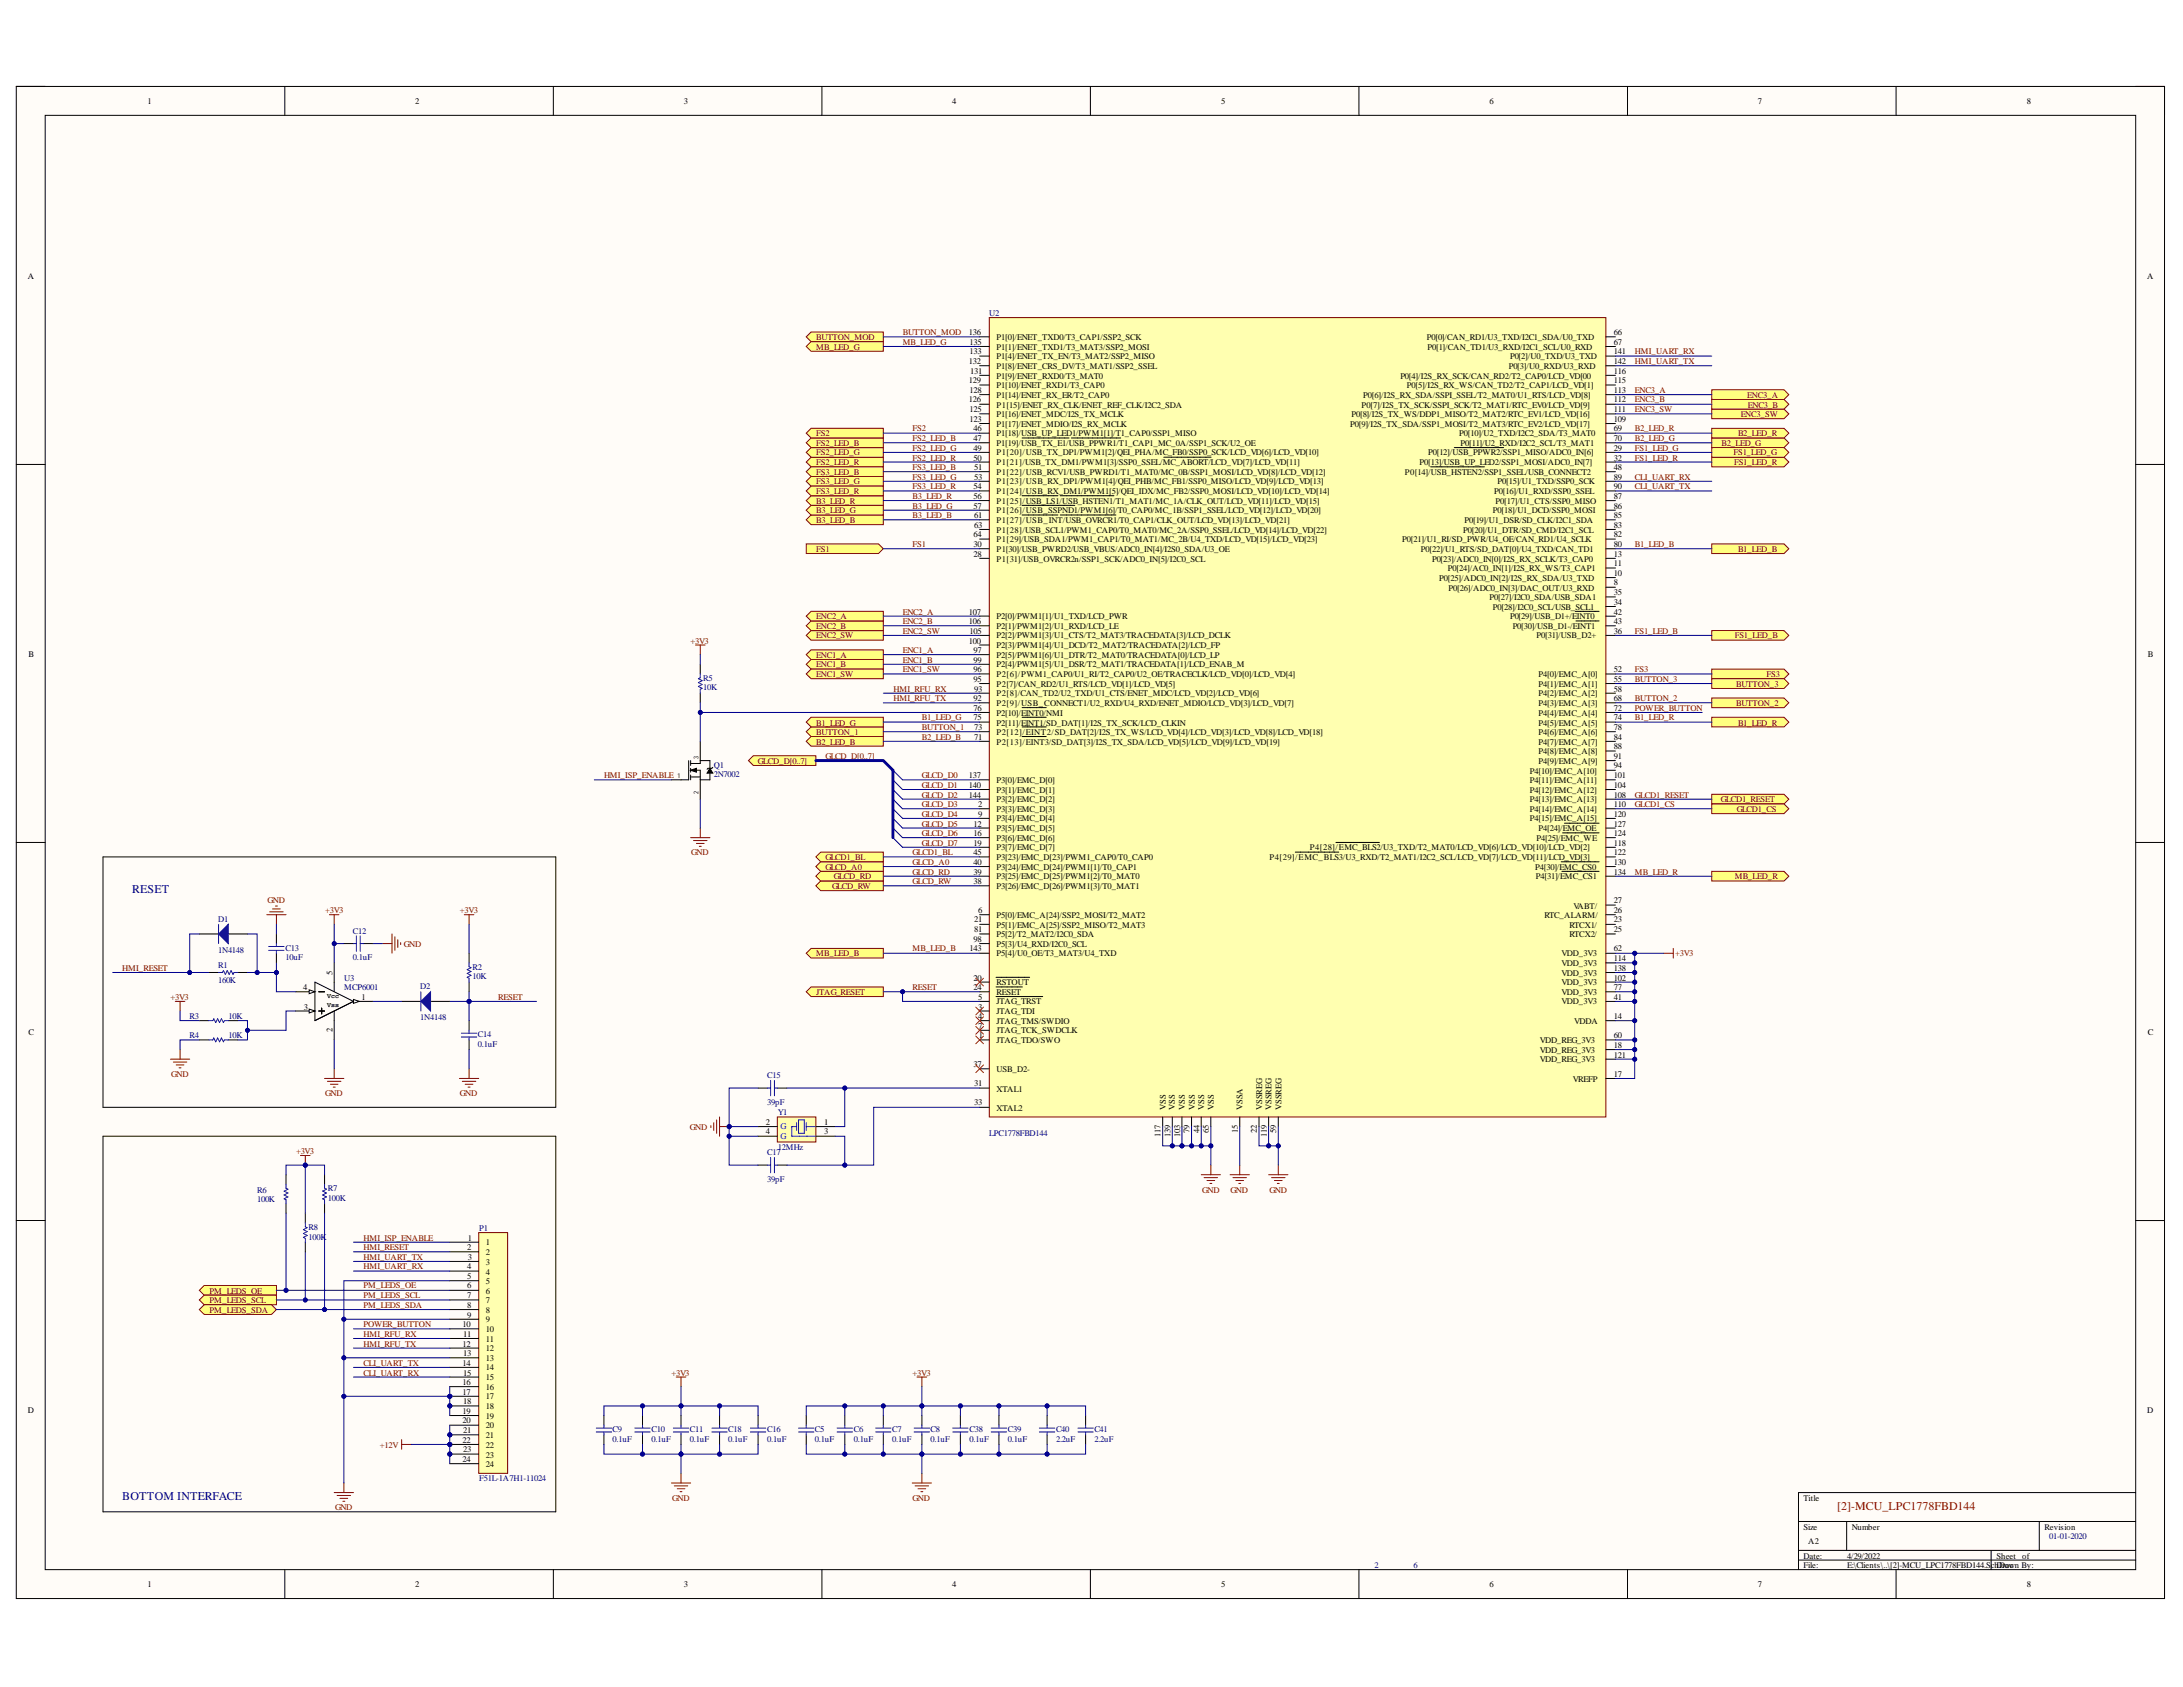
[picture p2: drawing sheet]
<svg xmlns="http://www.w3.org/2000/svg" width="279mm" height="216mm" viewBox="0 0 279 216" stroke-linecap="round" stroke-linejoin="round" font-family="sans-serif">
<defs><g id="words">
<g font-size="1.5" fill="#000080">
<text x="16.9" y="114.3">RESET</text>
<text x="15.6" y="191.9">BOTTOM INTERFACE</text>
</g>
<text font-size="1.5" fill="#980000" x="235.1" y="193.2">[2]-MCU_LPC1778FBD144</text>
<g font-size="1.1">
<text x="18.9" y="13.3">1</text>
<text x="53.1" y="13.3">2</text>
<text x="87.5" y="13.3">3</text>
<text x="121.9" y="13.3">4</text>
<text x="156.3" y="13.3">5</text>
<text x="190.6" y="13.3">6</text>
<text x="225" y="13.3">7</text>
<text x="259.4" y="13.3">8</text>
<text x="3.6" y="35.7">A</text>
<text x="274.8" y="35.7">A</text>
<text x="124" y="46.6">132</text>
<text x="124" y="42.9">136</text>
<text x="124.1" y="45.3">133</text>
<text x="124.1" y="44.1">135</text>
<text x="124.2" y="47.9">131</text>
<text x="127.5" y="46">P1[4]/ENET_TX_EN/T3_MAT2/SSP2_MISO</text>
<text x="127.5" y="44.7">P1[1]/ENET_TXD1/T3_MAT3/SSP2_MOSI</text>
<text x="127.5" y="47.2">P1[8]/ENET_CRS_DV/T3_MAT1/SSP2_SSEL</text>
<text x="127.5" y="43.6">P1[0]/ENET_TXD0/T3_CAP1/SSP2_SCK</text>
<text x="182.6" y="43.6">P0[0]/CAN_RD1/U3_TXD/I2C1_SDA/U0_TXD</text>
<text x="182.7" y="44.7">P0[1]/CAN_TD1/U3_RXD/I2C1_SCL/U0_RXD</text>
<text x="193.1" y="47.2">P0[3]/U0_RXD/U3_RXD</text>
<text x="193.3" y="46">P0[2]/U0_TXD/U3_TXD</text>
<text x="206.5" y="44.1">67</text>
<text x="206.5" y="42.9">66</text>
<text x="206.5" y="45.3">141</text>
<text x="206.5" y="46.6">142</text>
<text x="206.5" y="47.9">116</text>
<text x="124" y="51.5">126</text>
<text x="124" y="49">129</text>
<text x="124.1" y="54">123</text>
<text x="124.1" y="50.3">128</text>
<text x="124.1" y="52.8">125</text>
<text x="127.5" y="52.2">P1[15]/ENET_RX_CLK/ENET_REF_CLK/I2C2_SDA</text>
<text x="127.5" y="50.9">P1[14]/ENET_RX_ER/T2_CAP0</text>
<text x="127.5" y="49.6">P1[10]/ENET_RXD1/T3_CAP0</text>
<text x="127.5" y="48.5">P1[9]/ENET_RXD0/T3_MAT0</text>
<text x="127.5" y="53.4">P1[16]/ENET_MDC/I2S_TX_MCLK</text>
<text x="173" y="53.4">P0[8]/I2S_TX_WS/DDP1_MISO/T2_MAT2/RTC_EV1/LCD_VD[16]</text>
<text x="174.2" y="52.2">P0[7]/I2S_TX_SCK/SSPI_SCK/T2_MAT1/RTC_EV0/LCD_VD[9]</text>
<text x="174.5" y="50.9">P0[6]/I2S_RX_SDA/SSPI_SSEL/T2_MAT0/U1_RTS/LCD_VD[8]</text>
<text x="179.2" y="48.5">P0[4]/I2S_RX_SCK/CAN_RD2/T2_CAP0/LCD_VD[00</text>
<text x="180.1" y="49.6">P0[5]/I2S_RX_WS/CAN_TD2/T2_CAP1/LCD_VD[1]</text>
<text x="206.5" y="54">109</text>
<text x="206.5" y="51.5">112</text>
<text x="206.5" y="52.8">111</text>
<text x="206.5" y="49">115</text>
<text x="206.5" y="50.3">113</text>
<text x="124.6" y="55.2">46</text>
<text x="124.6" y="58.9">50</text>
<text x="124.6" y="57.7">49</text>
<text x="124.6" y="56.5">47</text>
<text x="127.5" y="54.6">P1[17]/ENET_MDIO/I2S_RX_MCLK</text>
<text x="127.5" y="55.8">P1[18]/USB_UP_LED1/PWM1[1]/T1_CAP0/SSP1_MISO</text>
<text x="127.5" y="59.5">P1[21]/USB_TX_DM1/PWM1[3]/SSP0_SSEL/MC_ABORT/LCD_VD[7]/LCD_VD[11]</text>
<text x="127.5" y="58.3">P1[20]/USB_TX_DP1/PWM1[2]/QEI_PHA/MC_FB0/SSP0_SCK/LCD_VD[6]/LCD_VD[10]</text>
<text x="127.5" y="57.1">P1[19]/USB_TX_E1/USB_PPWR1/T1_CAP1_MC_0A/SSP1_SCK/U2_OE</text>
<text x="172.8" y="54.6">P0[9]/I2S_TX_SDA/SSP1_MOSI/T2_MAT3/RTC_EV2/LCD_VD[17]</text>
<text x="181.7" y="59.5">P0[13]/USB_UP_LED2/SSP1_MOSI/ADC0_IN[7]</text>
<text x="182.8" y="58.3">P0[12]/USB_PPWR2/SSP1_MISO/ADC0_IN[6]</text>
<text x="186.8" y="55.8">P0[10]/U2_TXD/I2C2_SDA/T3_MAT0</text>
<text x="186.9" y="57.1">P0[11]/U2_RXD/I2C2_SCL/T3_MAT1</text>
<text x="206.5" y="57.7">29</text>
<text x="206.5" y="55.2">69</text>
<text x="206.5" y="56.5">70</text>
<text x="206.5" y="58.9">32</text>
<text x="124.6" y="62.6">54</text>
<text x="124.6" y="63.8">56</text>
<text x="124.6" y="65.1">57</text>
<text x="124.7" y="61.4">53</text>
<text x="124.7" y="60.1">51</text>
<text x="127.5" y="62">P1[23]/USB_RX_DP1/PWM1[4]/QEI_PHB/MC_FB1/SSP0_MISO/LCD_VD[9]/LCD_VD[13]</text>
<text x="127.5" y="60.8">P1[22]/USB_RCV1/USB_PWRD1/T1_MAT0/MC_0B/SSP1_MOSI/LCD_VD[8]/LCD_VD[12]</text>
<text x="127.5" y="63.3">P1[24]/USB_RX_DM1/PWM1[5]/QEI_IDX/MC_FB2/SSP0_MOSI/LCD_VD[10]/LCD_VD[14]</text>
<text x="127.5" y="64.4">P1[25]/USB_LS1/USB_HSTEN1/T1_MAT1/MC_1A/CLK_OUT/LCD_VD[11]/LCD_VD[15]</text>
<text x="127.5" y="65.7">P1[26]/USB_SSPND1/PWM1[6]/T0_CAP0/MC_1B/SSP1_SSEL/LCD_VD[12]/LCD_VD[20]</text>
<text x="179.8" y="60.8">P0[14]/USB_HSTEN2/SSP1_SSEL/USB_CONNECT2</text>
<text x="191.1" y="65.7">P0[18]/U1_DCD/SSP0_MOSI</text>
<text x="191.2" y="63.3">P0[16]/U1_RXD/SSP0_SSEL</text>
<text x="191.4" y="64.4">P0[17]/U1_CTS/SSP0_MISO</text>
<text x="191.7" y="62">P0[15]/U1_TXD/SSP0_SCK</text>
<text x="206.5" y="61.4">89</text>
<text x="206.5" y="65.1">86</text>
<text x="206.5" y="63.8">87</text>
<text x="206.5" y="62.6">90</text>
<text x="206.5" y="60.1">48</text>
<text x="124.6" y="68.8">64</text>
<text x="124.6" y="71.3">28</text>
<text x="124.6" y="70">30</text>
<text x="124.7" y="67.6">63</text>
<text x="124.7" y="66.3">61</text>
<text x="127.5" y="68.2">P1[28]/USB_SCL1/PWM1_CAP0/T0_MAT0/MC_2A/SSP0_SSEL/LCD_VD[14]/LCD_VD[22]</text>
<text x="127.5" y="69.4">P1[29]/USB_SDA1/PWM1_CAP1/T0_MAT1/MC_2B/U4_TXD/LCD_VD[15]/LCD_VD[23]</text>
<text x="127.5" y="71.9">P1[31]/USB_OVRCR2n/SSP1_SCK/ADC0_IN[5]/I2C0_SCL</text>
<text x="127.5" y="67">P1[27]/USB_INT/USB_OVRCR1/T0_CAP1/CLK_OUT/LCD_VD[13]/LCD_VD[21]</text>
<text x="127.5" y="70.6">P1[30]/USB_PWRD2/USB_VBUS/ADC0_IN[4]/I2S0_SDA/U3_OE</text>
<text x="179.5" y="69.4">P0[21]/U1_RI/SD_PWR/U4_OE/CAN_RD1/U4_SCLK</text>
<text x="181.8" y="70.6">P0[22]/U1_RTS/SD_DAT[0]/U4_TXD/CAN_TD1</text>
<text x="183.3" y="71.9">P0[23]/ADC0_IN[0]/I2S_RX_SCLK/T3_CAP0</text>
<text x="187.3" y="68.2">P0[20]/U1_DTR/SD_CMD/I2C1_SCL</text>
<text x="187.4" y="67">P0[19]/U1_DSR/SD_CLK/I2C1_SDA</text>
<text x="206.5" y="67.6">83</text>
<text x="206.5" y="71.3">13</text>
<text x="206.5" y="66.3">85</text>
<text x="206.5" y="70">80</text>
<text x="206.5" y="68.8">82</text>
<text x="184.2" y="74.3">P0[25]/ADC0_IN[2]/I2S_RX_SDA/U3_TXD</text>
<text x="185.3" y="73.1">P0[24]/AC0_IN[1]/I2S_RX_WS/T3_CAP1</text>
<text x="185.4" y="75.6">P0[26]/ADC0_IN[3]/DAC_OUT/U3_RXD</text>
<text x="190.6" y="76.8">P0[27]/I2C0_SDA/USB_SDA1</text>
<text x="206.5" y="77.4">34</text>
<text x="206.5" y="76.2">35</text>
<text x="206.5" y="73.7">10</text>
<text x="206.5" y="72.5">11</text>
<text x="206.5" y="74.9">8</text>
<text x="124" y="78.6">107</text>
<text x="124" y="79.9">106</text>
<text x="124" y="82.4">100</text>
<text x="124.1" y="81.1">105</text>
<text x="124.6" y="83.5">97</text>
<text x="127.5" y="79.2">P2[0]/PWM1[1]/U1_TXD/LCD_PWR</text>
<text x="127.5" y="80.5">P2[1]/PWM1[2]/U1_RXD/LCD_LE</text>
<text x="127.5" y="83">P2[3]/PWM1[4]/U1_DCD/T2_MAT2/TRACEDATA[2]/LCD_FP</text>
<text x="127.5" y="81.7">P2[2]/PWM1[3]/U1_CTS/T2_MAT3/TRACEDATA[3]/LCD_DCLK</text>
<text x="191.1" y="78.1">P0[28]/I2C0_SCL/USB_SCL1</text>
<text x="193.3" y="79.2">P0[29]/USB_D1+/EINT0</text>
<text x="193.6" y="80.5">P0[30]/USB_D1-/EINT1</text>
<text x="196.7" y="81.7">P0[31]/USB_D2+</text>
<text x="206.5" y="81.1">36</text>
<text x="206.5" y="78.6">42</text>
<text x="206.5" y="79.9">43</text>
<text x="3.6" y="84.1">B</text>
<text x="124.6" y="89.7">92</text>
<text x="124.6" y="84.8">99</text>
<text x="124.6" y="86">96</text>
<text x="124.6" y="87.3">95</text>
<text x="124.7" y="88.5">93</text>
<text x="127.5" y="85.4">P2[4]/PWM1[5]/U1_DSR/T2_MAT1/TRACEDATA[1]/LCD_ENAB_M</text>
<text x="127.5" y="86.7">P2[6]/PWM1_CAP0/U1_RI/T2_CAP0/U2_OE/TRACECLK/LCD_VD[0]/LCD_VD[4]</text>
<text x="127.5" y="87.9">P2[7]/CAN_RD2/U1_RTS/LCD_VD[1]/LCD_VD[5]</text>
<text x="127.5" y="84.2">P2[5]/PWM1[6]/U1_DTR/T2_MAT0/TRACEDATA[0]/LCD_LP</text>
<text x="127.5" y="89.1">P2[8]/CAN_TD2/U2_TXD/U1_CTS/ENET_MDC/LCD_VD[2]/LCD_VD[6]</text>
<text x="196.9" y="89.1">P4[2]/EMC_A[2]</text>
<text x="196.9" y="86.7">P4[0]/EMC_A[0]</text>
<text x="196.9" y="87.9">P4[1]/EMC_A[1]</text>
<text x="206.5" y="89.7">68</text>
<text x="206.5" y="88.5">58</text>
<text x="206.5" y="86">52</text>
<text x="206.5" y="87.3">55</text>
<text x="274.9" y="84.1">B</text>
<text x="124.6" y="91">76</text>
<text x="124.6" y="92.2">75</text>
<text x="124.7" y="93.4">73</text>
<text x="124.7" y="94.7">71</text>
<text x="127.5" y="90.3">P2[9]/USB_CONNECT1/U2_RXD/U4_RXD/ENET_MDIO/LCD_VD[3]/LCD_VD[7]</text>
<text x="127.5" y="91.6">P2[10]/EINT0/NMI</text>
<text x="127.5" y="94">P2[12]/EINT2/SD_DAT[2]/I2S_TX_WS/LCD_VD[4]/LCD_VD[3]/LCD_VD[8]/LCD_VD[18]</text>
<text x="127.5" y="95.3">P2[13]/EINT3/SD_DAT[3]/I2S_TX_SDA/LCD_VD[5]/LCD_VD[9]/LCD_VD[19]</text>
<text x="127.5" y="92.8">P2[11]/EINT1/SD_DAT[1]/I2S_TX_SCK/LCD_CLKIN</text>
<text x="196.9" y="94">P4[6]/EMC_A[6]</text>
<text x="196.9" y="95.3">P4[7]/EMC_A[7]</text>
<text x="196.9" y="91.6">P4[4]/EMC_A[4]</text>
<text x="196.9" y="90.3">P4[3]/EMC_A[3]</text>
<text x="196.9" y="92.8">P4[5]/EMC_A[5]</text>
<text x="206.5" y="93.4">78</text>
<text x="206.5" y="94.7">84</text>
<text x="206.5" y="91">72</text>
<text x="206.5" y="92.2">74</text>
<text x="206.5" y="95.9">88</text>
<text x="124" y="99.6">137</text>
<text x="124" y="100.8">140</text>
<text x="127.5" y="100.2">P3[0]/EMC_D[0]</text>
<text x="127.5" y="101.5">P3[1]/EMC_D[1]</text>
<text x="195.8" y="101.5">P4[12]/EMC_A[12]</text>
<text x="195.8" y="99">P4[10]/EMC_A[10]</text>
<text x="195.8" y="100.2">P4[11]/EMC_A[11]</text>
<text x="196.9" y="97.8">P4[9]/EMC_A[9]</text>
<text x="196.9" y="96.5">P4[8]/EMC_A[8]</text>
<text x="206.5" y="100.8">104</text>
<text x="206.5" y="98.3">94</text>
<text x="206.5" y="97.2">91</text>
<text x="206.5" y="99.6">101</text>
<text x="124" y="102.1">144</text>
<text x="124.6" y="105.8">12</text>
<text x="124.6" y="107">16</text>
<text x="125.2" y="104.5">9</text>
<text x="125.2" y="103.3">2</text>
<text x="127.5" y="106.4">P3[5]/EMC_D[5]</text>
<text x="127.5" y="105.1">P3[4]/EMC_D[4]</text>
<text x="127.5" y="102.7">P3[2]/EMC_D[2]</text>
<text x="127.5" y="103.9">P3[3]/EMC_D[3]</text>
<text x="127.5" y="107.6">P3[6]/EMC_D[6]</text>
<text x="195.8" y="103.9">P4[14]/EMC_A[14]</text>
<text x="195.8" y="102.7">P4[13]/EMC_A[13]</text>
<text x="195.8" y="105.1">P4[15]/EMC_A[15]</text>
<text x="196.7" y="107.6">P4[25]/EMC_WE</text>
<text x="196.9" y="106.4">P4[24]/EMC_OE</text>
<text x="206.5" y="107">124</text>
<text x="206.5" y="105.8">127</text>
<text x="206.5" y="103.3">110</text>
<text x="206.5" y="102.1">108</text>
<text x="206.5" y="104.5">120</text>
<text x="124.6" y="113.1">38</text>
<text x="124.6" y="110.7">40</text>
<text x="124.6" y="108.2">19</text>
<text x="124.6" y="112">39</text>
<text x="124.6" y="109.4">45</text>
<text x="127.5" y="113.7">P3[26]/EMC_D[26]/PWM1[3]/T0_MAT1</text>
<text x="127.5" y="111.3">P3[24]/EMC_D[24]/PWM1[1]/T0_CAP1</text>
<text x="127.5" y="108.8">P3[7]/EMC_D[7]</text>
<text x="127.5" y="112.6">P3[25]/EMC_D[25]/PWM1[2]/T0_MAT0</text>
<text x="127.5" y="110.1">P3[23]/EMC_D[23]/PWM1_CAP0/T0_CAP0</text>
<text x="162.5" y="110.1">P4[29]/EMC_BLS3/U3_RXD/T2_MAT1/I2C2_SCL/LCD_VD[7]/LCD_VD[11]/LCD_VD[3]</text>
<text x="167.6" y="108.8">P4[28]/EMC_BLS2/U3_TXD/T2_MAT0/LCD_VD[6]/LCD_VD[10]/LCD_VD[2]</text>
<text x="196.5" y="111.3">P4[30]/EMC_CS0</text>
<text x="196.6" y="112.6">P4[31]/EMC_CS1</text>
<text x="206.5" y="108.2">118</text>
<text x="206.5" y="112">134</text>
<text x="206.5" y="109.4">122</text>
<text x="206.5" y="110.7">130</text>
<text x="124.7" y="119.3">81</text>
<text x="124.7" y="118">21</text>
<text x="125.2" y="116.9">6</text>
<text x="127.5" y="119.9">P5[2]/T2_MAT2/I2C0_SDA</text>
<text x="127.5" y="118.7">P5[1]/EMC_A[25]/SSP2_MISO/T2_MAT3</text>
<text x="127.5" y="117.5">P5[0]/EMC_A[24]/SSP2_MOSI/T2_MAT2</text>
<text x="197.7" y="117.5">RTC_ALARM/</text>
<text x="200.9" y="118.7">RTCX1/</text>
<text x="200.9" y="119.9">RTCX2/</text>
<text x="201.4" y="116.3">VABT/</text>
<text x="206.5" y="118">23</text>
<text x="206.5" y="115.6">27</text>
<text x="206.5" y="116.9">26</text>
<text x="206.5" y="119.3">25</text>
<text x="42.5" y="124.7" transform="rotate(-90 42.5 124.7)">5</text>
<text x="124.1" y="121.8">143</text>
<text x="124.6" y="125.5">20</text>
<text x="124.6" y="120.6">98</text>
<text x="127.5" y="122.4">P5[4]/U0_OE/T3_MAT3/U4_TXD</text>
<text x="127.5" y="121.2">P5[3]/U4_RXD/I2C0_SCL</text>
<text x="199.9" y="124.9">VDD_3V3</text>
<text x="199.9" y="122.4">VDD_3V3</text>
<text x="199.9" y="123.6">VDD_3V3</text>
<text x="206.5" y="124.2">138</text>
<text x="206.5" y="125.5">102</text>
<text x="206.5" y="121.8">62</text>
<text x="206.5" y="123">114</text>
<text x="38.8" y="126.8">4</text>
<text x="38.9" y="129.2">3</text>
<text x="46.3" y="127.9">1</text>
<text x="124.6" y="126.8">24</text>
<text x="125.2" y="127.9">5</text>
<text x="125.2" y="130.4">4</text>
<text x="125.2" y="129.2">3</text>
<text x="125.2" y="131.7">7</text>
<text x="127.5" y="126.1">RSTOUT</text>
<text x="127.5" y="127.3">RESET</text>
<text x="127.5" y="128.5">JTAG_TRST</text>
<text x="127.5" y="131.1">JTAG_TMS/SWDIO</text>
<text x="127.5" y="129.8">JTAG_TDI</text>
<text x="199.9" y="126.1">VDD_3V3</text>
<text x="199.9" y="127.3">VDD_3V3</text>
<text x="199.9" y="128.5">VDD_3V3</text>
<text x="201.5" y="131.1">VDDA</text>
<text x="206.5" y="126.8">77</text>
<text x="206.5" y="127.9">41</text>
<text x="206.5" y="130.4">14</text>
<text x="3.6" y="132.4">C</text>
<text x="42.5" y="132.1" transform="rotate(-90 42.5 132.1)">2</text>
<text x="124.6" y="136.6">37</text>
<text x="125.3" y="132.8">1</text>
<text x="127.5" y="133.5">JTAG_TDO/SWO</text>
<text x="127.5" y="137.2">USB_D2-</text>
<text x="127.5" y="132.3">JTAG_TCK_SWDCLK</text>
<text x="197.1" y="133.5">VDD_REG_3V3</text>
<text x="197.1" y="136">VDD_REG_3V3</text>
<text x="197.1" y="134.7">VDD_REG_3V3</text>
<text x="206.5" y="137.8">17</text>
<text x="206.5" y="132.8">60</text>
<text x="206.5" y="135.4">121</text>
<text x="206.5" y="134.1">18</text>
<text x="274.9" y="132.4">C</text>
<text x="124.7" y="141.5">33</text>
<text x="124.7" y="139">31</text>
<text x="127.5" y="142.1">XTAL2</text>
<text x="127.5" y="139.7">XTAL1</text>
<text x="149.2" y="142.1" transform="rotate(-90 149.2 142.1)">VSS</text>
<text x="150.4" y="142.1" transform="rotate(-90 150.4 142.1)">VSS</text>
<text x="151.7" y="142.1" transform="rotate(-90 151.7 142.1)">VSS</text>
<text x="152.9" y="142.1" transform="rotate(-90 152.9 142.1)">VSS</text>
<text x="154.1" y="142.1" transform="rotate(-90 154.1 142.1)">VSS</text>
<text x="155.4" y="142.1" transform="rotate(-90 155.4 142.1)">VSS</text>
<text x="159" y="142.1" transform="rotate(-90 159 142.1)">VSSA</text>
<text x="161.6" y="142.1" transform="rotate(-90 161.6 142.1)">VSSREG</text>
<text x="162.7" y="142.1" transform="rotate(-90 162.7 142.1)">VSSREG</text>
<text x="164" y="142.1" transform="rotate(-90 164 142.1)">VSSREG</text>
<text x="201.3" y="138.4">VREFP</text>
<text x="98" y="144">2</text>
<text x="98" y="145.2">4</text>
<text x="105.5" y="144">1</text>
<text x="105.5" y="145.2">3</text>
<text x="148.5" y="145.5" transform="rotate(-90 148.5 145.5)">117</text>
<text x="149.8" y="145.5" transform="rotate(-90 149.8 145.5)">139</text>
<text x="151.1" y="145.5" transform="rotate(-90 151.1 145.5)">103</text>
<text x="152.2" y="145" transform="rotate(-90 152.2 145)">79</text>
<text x="153.5" y="145" transform="rotate(-90 153.5 145)">44</text>
<text x="154.7" y="144.9" transform="rotate(-90 154.7 144.9)">65</text>
<text x="158.4" y="144.9" transform="rotate(-90 158.4 144.9)">15</text>
<text x="160.9" y="145" transform="rotate(-90 160.9 145)">22</text>
<text x="162.1" y="145.5" transform="rotate(-90 162.1 145.5)">119</text>
<text x="163.3" y="145" transform="rotate(-90 163.3 145)">59</text>
<text x="59.8" y="160">2</text>
<text x="59.9" y="158.8">1</text>
<text x="59.9" y="161.3">3</text>
<text x="62.2" y="159.4">1</text>
<text x="62.2" y="160.6">2</text>
<text x="62.2" y="161.8">3</text>
<text x="59.8" y="162.4">4</text>
<text x="59.8" y="163.7">5</text>
<text x="59.8" y="164.9">6</text>
<text x="59.8" y="166.2">7</text>
<text x="59.8" y="167.4">8</text>
<text x="62.2" y="163.1">4</text>
<text x="62.2" y="164.3">5</text>
<text x="62.2" y="165.6">6</text>
<text x="62.2" y="166.8">7</text>
<text x="59.2" y="169.9">10</text>
<text x="59.2" y="172.3">12</text>
<text x="59.3" y="171.1">11</text>
<text x="59.3" y="173.5">13</text>
<text x="59.8" y="168.6">9</text>
<text x="62.2" y="168">8</text>
<text x="62.2" y="169.2">9</text>
<text x="62.2" y="170.5">10</text>
<text x="62.2" y="171.7">11</text>
<text x="62.2" y="172.9">12</text>
<text x="59.2" y="174.8">14</text>
<text x="59.2" y="177.2">16</text>
<text x="59.2" y="178.5">17</text>
<text x="59.3" y="176.1">15</text>
<text x="59.3" y="179.7">18</text>
<text x="62.2" y="174.2">13</text>
<text x="62.2" y="175.4">14</text>
<text x="62.2" y="176.6">15</text>
<text x="62.2" y="177.8">16</text>
<text x="62.2" y="179.1">17</text>
<text x="3.6" y="180.8">D</text>
<text x="59.2" y="181">19</text>
<text x="59.2" y="182.1">20</text>
<text x="59.2" y="184.7">22</text>
<text x="59.3" y="183.4">21</text>
<text x="59.3" y="185.9">23</text>
<text x="62.2" y="180.4">18</text>
<text x="62.2" y="181.5">19</text>
<text x="62.2" y="182.8">20</text>
<text x="62.2" y="184">21</text>
<text x="62.2" y="185.3">22</text>
<text x="274.8" y="180.8">D</text>
<text x="59.2" y="187.1">24</text>
<text x="62.2" y="186.5">23</text>
<text x="62.2" y="187.7">24</text>
<text x="230.8" y="192">Title</text>
<text x="230.8" y="195.8">Size</text>
<text x="231.4" y="197.6">A2</text>
<text x="237" y="195.8">Number</text>
<text x="261.7" y="195.8">Revision</text>
<text x="18.9" y="203.1">1</text>
<text x="53.1" y="203.1">2</text>
<text x="87.5" y="203.1">3</text>
<text x="121.9" y="203.1">4</text>
<text x="156.3" y="203.1">5</text>
<text x="190.6" y="203.1">6</text>
<text x="225" y="203.1">7</text>
<text x="230.8" y="199.5">Date:</text>
<text x="230.8" y="200.7">File:</text>
<text x="236.4" y="199.5">4/29/2022</text>
<text x="236.4" y="200.7">E:\Clients\..\[2]-MCU_LPC1778FBD144.SchDDraown By:</text>
<text x="255.5" y="199.5">Sheet</text>
<text x="257.2" y="200.7">c</text>
<text x="258.8" y="199.5">of</text>
<text x="259.4" y="203.1">8</text>
</g>
<g font-size="1.1" fill="#000080">
<text x="126.6" y="40.4">U2</text>
<text x="90" y="87.2">R5</text>
<text x="90" y="88.4">10K</text>
<text x="91.3" y="98.3">Q1</text>
<text x="91.3" y="99.4">2N7002</text>
<text x="27.9" y="118">D1</text>
<text x="45.2" y="119.5">C12</text>
<text x="27.9" y="121.9">1N4148</text>
<text x="27.9" y="123.9">R1</text>
<text x="27.9" y="125.8">160K</text>
<text x="36.5" y="121.7">C13</text>
<text x="36.5" y="122.9">10uF</text>
<text x="44.1" y="125.5">U3</text>
<text x="45.2" y="122.9">0.1uF</text>
<text x="60.5" y="124.1">R2</text>
<text x="60.5" y="125.3">10K</text>
<text x="24.3" y="130.4">R3</text>
<text x="29.3" y="130.4">10K</text>
<text x="44.1" y="126.8">MCP6001</text>
<text x="53.8" y="126.6">D2</text>
<text x="53.8" y="130.6">1N4148</text>
<text x="24.3" y="132.8">R4</text>
<text x="29.3" y="132.8">10K</text>
<text x="61.2" y="132.8">C14</text>
<text x="61.2" y="134">0.1uF</text>
<text x="98.2" y="137.9">C15</text>
<text x="98.2" y="141.4">39pF</text>
<text x="99.6" y="142.7">Y1</text>
<text x="98.2" y="147.8">C17</text>
<text x="99.6" y="147.1">12MHz</text>
<text x="126.6" y="145.4">LPC1778FBD144</text>
<text x="32.9" y="152.6">R6</text>
<text x="32.9" y="153.8">100K</text>
<text x="42" y="152.5">R7</text>
<text x="42" y="153.7">100K</text>
<text x="98.2" y="151.3">39pF</text>
<text x="39.5" y="157.4">R8</text>
<text x="39.5" y="158.6">100K</text>
<text x="61.3" y="157.5">P1</text>
<text x="78.4" y="183.3">C9</text>
<text x="78.4" y="184.5">0.1uF</text>
<text x="83.4" y="183.3">C10</text>
<text x="83.4" y="184.5">0.1uF</text>
<text x="88.3" y="183.3">C11</text>
<text x="88.3" y="184.5">0.1uF</text>
<text x="93.2" y="183.3">C18</text>
<text x="93.2" y="184.5">0.1uF</text>
<text x="98.2" y="183.3">C16</text>
<text x="98.2" y="184.5">0.1uF</text>
<text x="104.3" y="183.3">C5</text>
<text x="104.3" y="184.5">0.1uF</text>
<text x="109.3" y="183.3">C6</text>
<text x="109.3" y="184.5">0.1uF</text>
<text x="114.2" y="183.3">C7</text>
<text x="114.2" y="184.5">0.1uF</text>
<text x="119.1" y="183.3">C8</text>
<text x="119.1" y="184.5">0.1uF</text>
<text x="124.1" y="183.3">C38</text>
<text x="124.1" y="184.5">0.1uF</text>
<text x="129" y="183.3">C39</text>
<text x="129" y="184.5">0.1uF</text>
<text x="135.2" y="183.3">C40</text>
<text x="135.2" y="184.5">2.2uF</text>
<text x="140.1" y="183.3">C41</text>
<text x="140.1" y="184.5">2.2uF</text>
<text x="61.3" y="189.6">F51L-1A7H1-11024</text>
<text x="262.3" y="196.9">01-01-2020</text>
<text x="175.9" y="200.7">2</text>
<text x="180.9" y="200.7">6</text>
</g>
<g font-size="1.1" fill="#800000">
<text x="104.5" y="43.6">BUTTON_MOD</text>
<text x="104.5" y="44.7">MB_LED_G</text>
<text x="115.5" y="42.9">BUTTON_MOD</text>
<text x="115.5" y="44.1">MB_LED_G</text>
<text x="209.3" y="45.3">HMI_UART_RX</text>
<text x="209.3" y="46.6">HMI_UART_TX</text>
<text x="209.3" y="52.8">ENC3_SW</text>
<text x="209.3" y="51.5">ENC3_B</text>
<text x="209.3" y="50.3">ENC3_A</text>
<text x="222.8" y="53.4">ENC3_SW</text>
<text x="223.6" y="50.9">ENC3_A</text>
<text x="223.7" y="52.2">ENC3_B</text>
<text x="104.5" y="59.5">FS2_LED_R</text>
<text x="104.5" y="58.3">FS2_LED_G</text>
<text x="104.5" y="57.1">FS2_LED_B</text>
<text x="104.5" y="55.8">FS2</text>
<text x="116.8" y="58.9">FS2_LED_R</text>
<text x="116.8" y="57.7">FS2_LED_G</text>
<text x="116.8" y="56.5">FS2_LED_B</text>
<text x="116.8" y="55.2">FS2</text>
<text x="209.3" y="56.5">B2_LED_G</text>
<text x="209.3" y="55.2">B2_LED_R</text>
<text x="209.3" y="58.9">FS1_LED_R</text>
<text x="209.3" y="57.7">FS1_LED_G</text>
<text x="220.3" y="57.1">B2_LED_G</text>
<text x="221.9" y="58.3">FS1_LED_G</text>
<text x="221.9" y="59.5">FS1_LED_R</text>
<text x="222.4" y="55.8">B2_LED_R</text>
<text x="104.5" y="65.7">B3_LED_G</text>
<text x="104.5" y="64.4">B3_LED_R</text>
<text x="104.5" y="60.8">FS3_LED_B</text>
<text x="104.5" y="62">FS3_LED_G</text>
<text x="104.5" y="63.3">FS3_LED_R</text>
<text x="116.8" y="65.1">B3_LED_G</text>
<text x="116.8" y="63.8">B3_LED_R</text>
<text x="116.8" y="60.1">FS3_LED_B</text>
<text x="116.8" y="61.4">FS3_LED_G</text>
<text x="116.8" y="62.6">FS3_LED_R</text>
<text x="209.3" y="61.4">CLI_UART_RX</text>
<text x="209.3" y="62.6">CLI_UART_TX</text>
<text x="104.5" y="67">B3_LED_B</text>
<text x="104.5" y="70.6">FS1</text>
<text x="116.8" y="66.3">B3_LED_B</text>
<text x="116.8" y="70">FS1</text>
<text x="209.3" y="70">B1_LED_B</text>
<text x="222.4" y="70.6">B1_LED_B</text>
<text x="88.4" y="82.4">+3V3</text>
<text x="104.5" y="81.7">ENC2_SW</text>
<text x="104.5" y="80.5">ENC2_B</text>
<text x="104.5" y="79.2">ENC2_A</text>
<text x="115.5" y="83.5">ENC1_A</text>
<text x="115.5" y="81.1">ENC2_SW</text>
<text x="115.5" y="79.9">ENC2_B</text>
<text x="115.5" y="78.6">ENC2_A</text>
<text x="209.3" y="81.1">FS1_LED_B</text>
<text x="222" y="81.7">FS1_LED_B</text>
<text x="104.5" y="84.2">ENC1_A</text>
<text x="104.5" y="85.4">ENC1_B</text>
<text x="104.5" y="86.7">ENC1_SW</text>
<text x="114.4" y="88.5">HMI_RFU_RX</text>
<text x="114.4" y="89.7">HMI_RFU_TX</text>
<text x="115.5" y="84.8">ENC1_B</text>
<text x="115.5" y="86">ENC1_SW</text>
<text x="209.3" y="86">FS3</text>
<text x="209.3" y="89.7">BUTTON_2</text>
<text x="209.3" y="87.3">BUTTON_3</text>
<text x="222.2" y="87.9">BUTTON_3</text>
<text x="226.1" y="86.7">FS3</text>
<text x="104.5" y="95.3">B2_LED_B</text>
<text x="104.5" y="94">BUTTON_1</text>
<text x="104.5" y="92.8">B1_LED_G</text>
<text x="118" y="94.7">B2_LED_B</text>
<text x="118" y="93.4">BUTTON_1</text>
<text x="118" y="92.2">B1_LED_G</text>
<text x="209.3" y="91">POWER_BUTTON</text>
<text x="209.3" y="92.2">B1_LED_R</text>
<text x="222.2" y="90.3">BUTTON_2</text>
<text x="222.4" y="92.8">B1_LED_R</text>
<text x="77.3" y="99.6">HMI_ISP_ENABLE</text>
<text x="97" y="97.8">GLCD_D[0..7]</text>
<text x="105.6" y="97.2">GLCD_D[0..7]</text>
<text x="118" y="99.6">GLCD_D0</text>
<text x="118" y="100.8">GLCD_D1</text>
<text x="118" y="102.1">GLCD_D2</text>
<text x="118" y="103.3">GLCD_D3</text>
<text x="118" y="104.5">GLCD_D4</text>
<text x="118" y="105.8">GLCD_D5</text>
<text x="118" y="107">GLCD_D6</text>
<text x="209.3" y="102.1">GLCD1_RESET</text>
<text x="209.3" y="103.3">GLCD1_CS</text>
<text x="220.2" y="102.7">GLCD1_RESET</text>
<text x="222.3" y="103.9">GLCD1_CS</text>
<text x="88.5" y="109.4">GND</text>
<text x="105.6" y="111.3">GLCD_A0</text>
<text x="105.6" y="110.1">GLCD1_BL</text>
<text x="106.5" y="113.7">GLCD_RW</text>
<text x="106.7" y="112.6">GLCD_RD</text>
<text x="116.8" y="113.1">GLCD_RW</text>
<text x="116.8" y="112">GLCD_RD</text>
<text x="116.8" y="110.7">GLCD_A0</text>
<text x="116.8" y="109.4">GLCD1_BL</text>
<text x="118" y="108.2">GLCD_D7</text>
<text x="209.3" y="112">MB_LED_R</text>
<text x="222" y="112.6">MB_LED_R</text>
<text x="34.3" y="115.6">GND</text>
<text x="41.6" y="116.9">+3V3</text>
<text x="58.9" y="116.9">+3V3</text>
<text x="15.6" y="124.2">HMI_RESET</text>
<text x="51.7" y="121.2">GND</text>
<text x="104.5" y="122.4">MB_LED_B</text>
<text x="116.8" y="121.8">MB_LED_B</text>
<text x="214.4" y="122.4">+3V3</text>
<text x="21.8" y="127.9">+3V3</text>
<text x="63.8" y="127.9">RESET</text>
<text x="104.5" y="127.3">JTAG_RESET</text>
<text x="116.8" y="126.8">RESET</text>
<text x="21.9" y="137.8">GND</text>
<text x="41.6" y="140.3">GND</text>
<text x="58.9" y="140.3">GND</text>
<text x="37.9" y="147.6">+3V3</text>
<text x="88.3" y="144.6">GND</text>
<text x="153.9" y="152.6">GND</text>
<text x="157.5" y="152.6">GND</text>
<text x="162.5" y="152.6">GND</text>
<text x="46.5" y="158.8">HMI_ISP_ENABLE</text>
<text x="46.5" y="160">HMI_RESET</text>
<text x="46.5" y="161.3">HMI_UART_TX</text>
<text x="26.8" y="165.6">PM_LEDS_OE</text>
<text x="26.8" y="166.8">PM_LEDS_SCL</text>
<text x="46.5" y="164.9">PM_LEDS_OE</text>
<text x="46.5" y="167.4">PM_LEDS_SDA</text>
<text x="46.5" y="166.2">PM_LEDS_SCL</text>
<text x="46.5" y="162.4">HMI_UART_RX</text>
<text x="26.8" y="168">PM_LEDS_SDA</text>
<text x="46.5" y="171.1">HMI_RFU_RX</text>
<text x="46.5" y="172.3">HMI_RFU_TX</text>
<text x="46.5" y="169.9">POWER_BUTTON</text>
<text x="46.5" y="174.8">CLI_UART_TX</text>
<text x="46.5" y="176.1">CLI_UART_RX</text>
<text x="85.9" y="176.1">+3V3</text>
<text x="116.8" y="176.1">+3V3</text>
<text x="48.6" y="185.3">+12V</text>
<text x="42.9" y="193.3">GND</text>
<text x="86" y="192">GND</text>
<text x="116.8" y="192">GND</text>
</g>
<g font-size="1.1" fill="#00f">
<text x="99.9" y="144.4">G</text>
<text x="99.9" y="145.8">G</text>
</g>
<g font-size=".8">
<text x="86.7" y="99.6">1</text>
<text x="89.4" y="101.6" transform="rotate(-90 89.4 101.6)">2</text>
<text x="89.4" y="97.1" transform="rotate(-90 89.4 97.1)">3</text>
<text x="41.9" y="127.8">Vcc</text>
<text x="41.9" y="128.9">Vss</text>
</g>
</g></defs>
<path d="M2.1 11.1h274.9v193.5h-274.9z" fill-rule="evenodd" fill="#fffcf8"/>
<path d="M2.1 11.1h274.9v193.5h-274.9z" fill="none" stroke="#000" stroke-width=".13"/>
<path d="M5.8 14.8h267.5v186.1h-267.5z" fill-rule="evenodd" fill="#fffcf8"/>
<g fill="none" stroke="#000" stroke-width=".13">
<path d="M2.1 11.1h3.7M5.8 14.8h267.5v186.1h-267.5zM36.5 11.1v3.7M70.8 11.1v3.7M105.2 11.1v3.7M139.6 11.1v3.7M173.9 11.1v3.7M208.3 11.1v3.7M242.7 11.1v3.7M273.3 11.1h3.7v3.7M2.1 59.4h3.7M273.3 59.4h3.7"/>
<path d="M2.1 107.8h3.7M273.3 107.8h3.7M45.2 128.2h2.5M2.1 156.2h3.7M273.3 156.2h3.7M230.2 194.7h43.1M230.2 198.4h43.1M230.2 199.7h43.1M236.4 194.7v3.7M254.8 198.4v2.5M261 194.7v3.7M273.3 191h-43.1v9.9"/>
<path d="M36.5 200.9v3.7M70.8 200.9v3.7M105.2 200.9v3.7M139.6 200.9v3.7M173.9 200.9v3.7M208.3 200.9v3.7M242.7 200.9v3.7M277 200.9v3.7"/>
</g>
<path d="M45.2 127.9l.8 .3-.8 .2z" fill="#f8fcff"/>
<path d="M37.8 126.9h2.5M42.8 123.2v2.5M42.8 130.6v2.5M45.2 127.9l.8 .3-.8 .2z" fill="none" stroke="#000" stroke-width=".13"/>
<path d="M39.6 126.7l.7 .2-.7 .3z" fill="#f8fcff"/>
<path d="M37.8 129.4h2.5M39.6 126.7l.7 .2-.7 .3z" fill="none" stroke="#000" stroke-width=".13"/>
<path d="M39.6 129.1l.7 .3-.7 .2z" fill="#f8fcff"/>
<path d="M39.6 129.1l.7 .3-.7 .2zM40.3 125.7l4.9 2.5-4.9 2.4zM40.8 126.9h.7M40.8 129.4h.7M41.2 129v.8M42.8 125.7v1.2M42.8 129.4v1.2M51.4 128.2h2.5M55.1 128.2h2.5" fill="none" stroke="#000" stroke-width=".13"/>
<path d="M53.9 128.2l1.2-1.3v2.5z" fill="#00f"/>
<path d="M53.9 128.2l1.2-1.3v2.5zM53.9 126.9v2.5" fill="none" stroke="#00f" stroke-width=".13"/>
<path d="M25.5 119.5h2.5M29.2 119.5h2.5" fill="none" stroke="#000" stroke-width=".13"/>
<path d="M28 119.5l1.2-1.2v2.5z" fill="#00f"/>
<g fill="none" stroke="#00f" stroke-width=".13">
<path d="M28 119.5l1.2-1.2v2.5zM28 118.3v2.5M45.6 119.8v1.9M46.1 119.8v1.9M26.7 130.6h.5l.2-.2 .2 .5 .3-.5 .2 .5 .2-.5 .3 .5 .1-.3h.5M26.7 133.1h.5l.2-.3 .2 .5 .3-.5 .2 .5 .2-.5 .3 .5 .1-.2h.5M28 124.5h.5l.1-.3 .2 .5 .3-.5 .2 .5 .3-.5 .2 .5 .2-.2h.4M34.4 121.6h2M34.4 121.1h2M35.4 120.8v.3M35.4 121.6v.4M45.2 120.8h.4"/>
<path d="M46.1 120.8h.4M59 132.7h2M59 132.2h2M60 123.2v.5l.3 .1-.5 .3 .5 .2-.5 .3 .5 .2-.5 .3 .2 .1v.5M60 131.9v.3M60 132.7v.4M36.6 151.6v.5l.3 .1-.5 .2 .5 .3-.5 .2 .5 .3-.5 .2 .2 .2v.4M39.1 156.5v.5l.2 .1-.5 .3 .5 .2-.5 .3 .5 .2-.5 .3 .3 .1v.5M41.5 151.6v.5l.3 .1-.5 .2 .5 .3-.5 .2 .5 .3-.5 .2 .2 .2v.4"/>
</g>
<g fill="none" stroke="#000" stroke-width=".13">
<path d="M13.2 109.7h57.9v32h-57.9zM35.4 119.5v1.3M25.5 130.6h1.2M25.5 133.1h1.2M26.7 124.5h1.3M29.2 130.6h1.2M29.2 133.1h1.2M30.4 124.5h1.3M35.4 122v1.2M44 120.8h1.2M46.5 120.8h1.2M60 122v1.2"/>
<path d="M60 125.7v1.2M60 130.6v1.3M60 133.1v1.2M13.2 145.4h57.9v48.1h-57.9zM36.6 150.3v1.3M36.6 154v1.3M39.1 155.3v1.2M39.1 159v1.2M41.5 150.3v1.3M41.5 154v1.3"/>
</g>
<g fill="none" stroke="#800000" stroke-width=".13">
<path d="M34.1 117.1h2.5M34.5 116.7h1.7M34.9 116.3h1M35.3 116h.2M35.4 117.1v1.2M42.2 117.1h1.2M42.8 117.1v1.2M50.2 119.5v2.5M50.5 119.9v1.7M59.4 117.1h1.3M60 117.1v1.2M21.8 135.6h2.5"/>
<path d="M22.2 135.9h1.7M22.4 128.2h1.3M22.6 136.3h.9M22.9 136.7h.3M23 128.2v1.2M23 134.3v1.3M41.5 138h2.5M41.9 138.4h1.7M42.3 138.8h1M42.7 139.1h.2M42.8 136.8v1.2M48.9 120.8h1.3"/>
<path d="M50.9 120.3v1M51.3 120.6v.3M58.8 138h2.5M59.2 138.4h1.7M59.5 138.8h1M59.9 139.1h.3M60 136.8v1.2"/>
</g>
<path d="M103.2 126.9l.6-.6h9.3v1.2h-9.3z" fill-rule="evenodd" fill="#ffff80"/>
<path d="M103.2 126.9l.6-.6h9.3v1.2h-9.3z" fill="none" stroke="#800000" stroke-width=".13"/>
<path d="M219.1 85.6h9.2l.7 .7-.7 .6h-9.2z" fill-rule="evenodd" fill="#ffff80"/>
<path d="M219.1 85.6h9.2l.7 .7-.7 .6h-9.2z" fill="none" stroke="#800000" stroke-width=".13"/>
<path d="M103.2 94.9l.6-.6h9.3v1.2h-9.3z" fill-rule="evenodd" fill="#ffff80"/>
<path d="M103.2 94.9l.6-.6h9.3v1.2h-9.3z" fill="none" stroke="#800000" stroke-width=".13"/>
<path d="M219.1 89.3h9.2l.7 .6-.7 .7h-9.2z" fill-rule="evenodd" fill="#ffff80"/>
<path d="M219.1 89.3h9.2l.7 .6-.7 .7h-9.2z" fill="none" stroke="#800000" stroke-width=".13"/>
<path d="M103.2 66.5l.6-.6h9.3v1.2h-9.3z" fill-rule="evenodd" fill="#ffff80"/>
<path d="M103.2 66.5l.6-.6h9.3v1.2h-9.3z" fill="none" stroke="#800000" stroke-width=".13"/>
<path d="M103.2 65.3l.6-.6h9.3v1.2h-9.3z" fill-rule="evenodd" fill="#ffff80"/>
<path d="M103.2 65.3l.6-.6h9.3v1.2h-9.3z" fill="none" stroke="#800000" stroke-width=".13"/>
<path d="M103.2 83.8l.6-.6h9.3v1.2h-9.3z" fill-rule="evenodd" fill="#ffff80"/>
<path d="M103.2 83.8l.6-.6h9.3v1.2h-9.3zM91 144.1v.2M91.4 143.7v1M91.7 143.3v1.7M92.1 142.9v2.5M92.1 144.2h1.2" fill="none" stroke="#800000" stroke-width=".13"/>
<path d="M97 139.2h1.3M99.5 139.2h1.2M97 149.1h1.3M99.5 149.1h1.2" fill="none" stroke="#000" stroke-width=".13"/>
<path d="M98.3 139.2h.3M98.6 138.3v1.9M99.1 138.3v1.9M99.1 139.2h.4M98.3 149.1h.3M98.6 148.1v2M99.1 148.1v2M99.1 149.1h.4" fill="none" stroke="#00f" stroke-width=".13"/>
<circle cx="93.3" cy="144.2" r=".25" fill="#000080"/>
<circle cx="93.3" cy="144.2" r=".25" fill="none" stroke="#000080" stroke-width=".13"/>
<path d="M92.1 181.2v1.2M92.1 183.6v1.3M97 181.2v1.2M97 183.6v1.3" fill="none" stroke="#000" stroke-width=".13"/>
<path d="M91.1 182.8h2M91.1 183.3h2M92.1 182.4v.4M92.1 183.3v.3M96 182.8h2M96 183.3h2M97 182.4v.4M97 183.3v.3" fill="none" stroke="#00f" stroke-width=".13"/>
<path d="M219.1 56h9.2l.7 .7-.7 .6h-9.2z" fill-rule="evenodd" fill="#ffff80"/>
<path d="M219.1 56h9.2l.7 .7-.7 .6h-9.2zM89 82.5h1.2M89.6 82.5v1.3M88.4 107.2h2.5M88.8 107.6h1.7M89.1 107.9h1M89.5 108.3h.3M89.6 106v1.2" fill="none" stroke="#800000" stroke-width=".13"/>
<g fill="none" stroke="#000" stroke-width=".13">
<path d="M88.1 97.3v2.5h-2.2M88.4 98.6l.7-.3v.5zM88.4 98.6h1.2v3.7M88.4 99.4h1.2M88.4 97.3v.7M88.4 98.3v.5M88.4 99.2v.6M89.6 85v1.2M89.6 88.7v1.2M89.6 94.9v2.8h-1.2M89.6 97.3h1.3v1M90.9 98.3l.3 .6h-.7z"/>
<path d="M90.9 98.9v.9h-1.3M91.2 98.2l-.1 .1h-.5l-.1 .2"/>
</g>
<path d="M88.4 98.6l.7-.3v.5zM90.9 98.3l.3 .6h-.7z" fill="#000"/>
<path d="M89.6 86.2v.5l-.2 .2 .5 .2-.5 .3 .5 .2-.5 .3 .5 .2-.3 .1v.5" fill="none" stroke="#00f" stroke-width=".13"/>
<path d="M103.2 85l.6-.6h9.3v1.2h-9.3z" fill-rule="evenodd" fill="#ffff80"/>
<path d="M103.2 85l.6-.6h9.3v1.2h-9.3z" fill="none" stroke="#800000" stroke-width=".13"/>
<path d="M103.2 86.2l.6-.6h9.3v1.3h-9.3z" fill-rule="evenodd" fill="#ffff80"/>
<path d="M103.2 86.2l.6-.6h9.3v1.3h-9.3z" fill="none" stroke="#800000" stroke-width=".13"/>
<path d="M103.2 81.3l.6-.6h9.3v1.2h-9.3z" fill-rule="evenodd" fill="#ffff80"/>
<path d="M103.2 81.3l.6-.6h9.3v1.2h-9.3z" fill="none" stroke="#800000" stroke-width=".13"/>
<path d="M103.2 80.1l.6-.6h9.3v1.2h-9.3z" fill-rule="evenodd" fill="#ffff80"/>
<path d="M103.2 80.1l.6-.6h9.3v1.2h-9.3z" fill="none" stroke="#800000" stroke-width=".13"/>
<path d="M103.2 78.9l.6-.7h9.3v1.3h-9.3z" fill-rule="evenodd" fill="#ffff80"/>
<path d="M103.2 78.9l.6-.7h9.3v1.3h-9.3z" fill="none" stroke="#800000" stroke-width=".13"/>
<path d="M219.1 52.4h9.2l.7 .6-.7 .6h-9.2z" fill-rule="evenodd" fill="#ffff80"/>
<path d="M219.1 52.4h9.2l.7 .6-.7 .6h-9.2z" fill="none" stroke="#800000" stroke-width=".13"/>
<path d="M219.1 51.1h9.2l.7 .6-.7 .7h-9.2z" fill-rule="evenodd" fill="#ffff80"/>
<path d="M219.1 51.1h9.2l.7 .6-.7 .7h-9.2z" fill="none" stroke="#800000" stroke-width=".13"/>
<path d="M219.1 49.9h9.2l.7 .6-.7 .6h-9.2z" fill-rule="evenodd" fill="#ffff80"/>
<path d="M219.1 49.9h9.2l.7 .6-.7 .6h-9.2z" fill="none" stroke="#800000" stroke-width=".13"/>
<path d="M219.1 86.9h9.2l.7 .6-.7 .6h-9.2z" fill-rule="evenodd" fill="#ffff80"/>
<path d="M219.1 86.9h9.2l.7 .6-.7 .6h-9.2z" fill="none" stroke="#800000" stroke-width=".13"/>
<path d="M103.2 64.1l.6-.7h9.3v1.3h-9.3z" fill-rule="evenodd" fill="#ffff80"/>
<path d="M103.2 64.1l.6-.7h9.3v1.3h-9.3z" fill="none" stroke="#800000" stroke-width=".13"/>
<path d="M103.2 43.1l.6-.6h9.3v1.2h-9.3z" fill-rule="evenodd" fill="#ffff80"/>
<path d="M103.2 43.1l.6-.6h9.3v1.2h-9.3z" fill="none" stroke="#800000" stroke-width=".13"/>
<path d="M103.2 59.1l.6-.6h9.3v1.2h-9.3z" fill-rule="evenodd" fill="#ffff80"/>
<path d="M103.2 59.1l.6-.6h9.3v1.2h-9.3z" fill="none" stroke="#800000" stroke-width=".13"/>
<path d="M103.2 57.9l.6-.6h9.3v1.2h-9.3z" fill-rule="evenodd" fill="#ffff80"/>
<path d="M103.2 57.9l.6-.6h9.3v1.2h-9.3z" fill="none" stroke="#800000" stroke-width=".13"/>
<path d="M103.2 56.7l.6-.7h9.3v1.3h-9.3z" fill-rule="evenodd" fill="#ffff80"/>
<path d="M103.2 56.7l.6-.7h9.3v1.3h-9.3z" fill="none" stroke="#800000" stroke-width=".13"/>
<path d="M219.1 54.8h9.2l.7 .6-.7 .6h-9.2z" fill-rule="evenodd" fill="#ffff80"/>
<path d="M219.1 54.8h9.2l.7 .6-.7 .6h-9.2z" fill="none" stroke="#800000" stroke-width=".13"/>
<path d="M103.2 93.6l.6-.6h9.3v1.3h-9.3z" fill-rule="evenodd" fill="#ffff80"/>
<path d="M103.2 93.6l.6-.6h9.3v1.3h-9.3z" fill="none" stroke="#800000" stroke-width=".13"/>
<path d="M219.1 69.6h9.2l.7 .6-.7 .6h-9.2z" fill-rule="evenodd" fill="#ffff80"/>
<path d="M219.1 69.6h9.2l.7 .6-.7 .6h-9.2z" fill="none" stroke="#800000" stroke-width=".13"/>
<path d="M103.2 92.4l.6-.6h9.3v1.2h-9.3z" fill-rule="evenodd" fill="#ffff80"/>
<path d="M103.2 92.4l.6-.6h9.3v1.2h-9.3z" fill="none" stroke="#800000" stroke-width=".13"/>
<path d="M219.1 91.8h9.2l.7 .6-.7 .6h-9.2z" fill-rule="evenodd" fill="#ffff80"/>
<path d="M219.1 91.8h9.2l.7 .6-.7 .6h-9.2z" fill="none" stroke="#800000" stroke-width=".13"/>
<path d="M103.2 44.3l.6-.6h9.3v1.3h-9.3z" fill-rule="evenodd" fill="#ffff80"/>
<path d="M103.2 44.3l.6-.6h9.3v1.3h-9.3z" fill="none" stroke="#800000" stroke-width=".13"/>
<path d="M219.1 111.5h9.2l.7 .6-.7 .7h-9.2z" fill-rule="evenodd" fill="#ffff80"/>
<g fill="none" stroke="#800000" stroke-width=".13">
<path d="M219.1 111.5h9.2l.7 .6-.7 .7h-9.2zM86.5 176.2h1.3M87.2 176.2v1.3M117.4 176.2h1.2M118 176.2v1.3M51.4 184.2v1.3M51.4 184.9h1.2M85.9 189.8h2.5M86.3 190.2h1.7M86.7 190.5h1M87 190.9h.3M87.2 188.6v1.2"/>
<path d="M116.8 189.8h2.4M117.1 190.2h1.7M117.5 190.5h1M117.9 190.9h.2M118 188.6v1.2"/>
</g>
<g fill="none" stroke="#000" stroke-width=".13">
<path d="M77.3 181.2v1.2M77.3 183.6v1.3M82.2 181.2v1.2M82.2 183.6v1.3M87.2 181.2v1.2M87.2 183.6v1.3M103.2 181.2v1.2M103.2 183.6v1.3M108.1 181.2v1.2M108.1 183.6v1.3M113.1 181.2v1.2M113.1 183.6v1.3"/>
<path d="M118 181.2v1.2M118 183.6v1.3"/>
</g>
<g fill="none" stroke="#00f" stroke-width=".13">
<path d="M76.3 182.8h2M76.3 183.3h2M77.3 182.4v.4M77.3 183.3v.3M81.2 182.8h2M81.2 183.3h2M82.2 182.4v.4M82.2 183.3v.3M86.2 182.8h1.9M86.2 183.3h1.9M87.2 182.4v.4M87.2 183.3v.3"/>
<path d="M102.2 182.8h2M102.2 183.3h2M103.2 182.4v.4M103.2 183.3v.3M107.1 182.8h2M107.1 183.3h2M108.1 182.4v.4M108.1 183.3v.3M112.1 182.8h1.9M112.1 183.3h1.9M113.1 182.4v.4M113.1 183.3v.3"/>
<path d="M117 182.8h2M117 183.3h2M118 182.4v.4M118 183.3v.3"/>
</g>
<path d="M126.6 40.6h78.9v102.3h-78.9z" fill-rule="evenodd" fill="#ffffb0"/>
<g fill="none" stroke="#800000" stroke-width=".13">
<path d="M126.6 40.6h78.9v102.3h-78.9zM212.9 122h1.3M214.2 121.4v1.2M153.7 150.3h2.5M154.1 150.7h1.7M154.5 151.1h1M154.9 151.5h.2M155 149.1v1.2M157.4 150.3h2.5M157.8 150.7h1.7M158.2 151.1h1M158.5 151.5h.3"/>
<path d="M158.7 149.1v1.2M162.4 150.3h2.4M162.7 150.7h1.8M163.1 151.1h1M163.5 151.5h.2M163.6 149.1v1.2"/>
</g>
<g fill="none" stroke="#000" stroke-width=".13">
<path d="M125.4 57.9h1.2M125.4 55.4h1.2M125.4 54.2h1.2M125.4 51.7h1.2M125.4 45.6h1.2M125.4 44.3h1.2M125.4 46.8h1.2M125.4 59.1h1.2M125.4 53h1.2M125.4 56.7h1.2M125.4 50.5h1.2M125.4 49.3h1.2"/>
<path d="M125.4 43.1h1.2M125.4 48h1.2M130.8 56.1h6M137.1 56.1h6.3M148.9 58.5h6.1M183.1 59.7h6.9M186.1 57.3h6.3M205.5 57.9h1.3M205.5 55.4h1.3M205.5 54.2h1.3M205.5 51.7h1.3M205.5 45.6h1.3"/>
<path d="M205.5 44.3h1.3M205.5 46.8h1.3M205.5 59.1h1.3M205.5 53h1.3M205.5 56.7h1.3M205.5 49.3h1.3M205.5 43.1h1.3M205.5 48h1.3M205.5 50.5h1.3M125.4 61.6h1.2M125.4 60.4h1.2M125.4 62.8h1.2"/>
<path d="M125.4 64.1h1.2M125.4 65.3h1.2M125.4 67.8h1.2M125.4 69h1.2M125.4 71.5h1.2M125.4 78.9h1.2M125.4 66.5h1.2M125.4 70.2h1.2M130.8 63.4h4.6M130.8 64.7h6.8M130.8 65.9h4.6M135.7 63.4h6.9"/>
<path d="M135.7 65.9h7.1M201.6 78.2h3.1M201.7 79.5h3M205.5 77.6h1.3M205.5 61.6h1.3M205.5 60.4h1.3M205.5 62.8h1.3M205.5 64.1h1.3M205.5 65.3h1.3M205.5 67.8h1.3M205.5 69h1.3M205.5 71.5h1.3"/>
<path d="M205.5 78.9h1.3M205.5 76.4h1.3M205.5 66.5h1.3M205.5 70.2h1.3M205.5 73.9h1.3M205.5 72.7h1.3M205.5 75.2h1.3M125.4 89.9h1.2M125.4 91.2h1.2M125.4 93.6h1.2M125.4 94.9h1.2M125.4 81.3h1.2"/>
<path d="M125.4 86.2h1.2M125.4 85h1.2M125.4 87.5h1.2M125.4 99.8h1.2M125.4 80.1h1.2M125.4 92.4h1.2M125.4 82.5h1.2M125.4 83.8h1.2M125.4 88.7h1.2M130.8 90.6h3.1M130.8 93h3.1M130.8 94.3h3.1"/>
<path d="M130.8 91.8h3.1M205.5 89.9h1.3M205.5 91.2h1.3M205.5 93.6h1.3M205.5 94.9h1.3M205.5 81.3h1.3M205.5 88.7h1.3M205.5 86.3h1.3M205.5 87.5h1.3M205.5 98.6h1.3M205.5 97.3h1.3M205.5 99.8h1.3"/>
<path d="M205.5 80.1h1.3M205.5 92.4h1.3M205.5 96.1h1.3M125.4 113.4h1.2M125.4 110.9h1.2M125.4 119.5h1.2M125.4 118.3h1.2M125.4 117.1h1.2M125.4 107.2h1.2M125.4 106h1.2M125.4 103.5h1.2M125.4 102.3h1.2"/>
<path d="M125.4 101h1.2M125.4 104.7h1.2M125.4 108.4h1.2M125.4 112.1h1.2M125.4 109.7h1.2M165.8 109.1h5.6M171 107.8h5.6M199.8 110.3h4.9M199.9 111.5h4.8M200 106.6h4.7M200.2 105.4h4.5M205.5 110.9h1.3"/>
<path d="M205.5 119.5h1.3M205.5 118.3h1.3M205.5 117.1h1.3M205.5 107.2h1.3M205.5 106h1.3M205.5 103.5h1.3M205.5 102.3h1.3M205.5 101h1.3M205.5 104.7h1.3M205.5 108.4h1.3M205.5 112.1h1.3M205.5 115.8h1.3"/>
<path d="M205.5 109.7h1.3M125.4 125.7h1.2M125.4 126.9h1.2M125.4 128.2h1.2M125.4 130.6h1.2M125.4 129.4h1.2M125.4 122h1.2M125.4 133.1h1.2M125.4 120.8h1.2M125.4 136.8h1.2M125.4 139.2h1.2M125.4 131.9h1.2"/>
<path d="M127.5 125.1h4.3M127.5 126.3h3.4M127.5 127.5h6M205.5 125.7h1.3M205.5 126.9h1.3M205.5 128.2h1.3M205.5 130.6h1.3M205.5 122h1.3M205.5 138h1.3M205.5 124.5h1.3M205.5 133.1h1.3M205.5 135.6h1.3"/>
<path d="M205.5 134.3h1.3M205.5 123.2h1.3M125.4 141.7h1.2M148.8 142.9v1.3M150 142.9v1.3M151.3 142.9v1.3M152.5 142.9v1.3M153.7 142.9v1.3M155 142.9v1.3M158.7 142.9v1.3M161.1 142.9v1.3M162.4 142.9v1.3"/>
<path d="M163.6 142.9v1.3M122.9 181.2v1.2M122.9 183.6v1.3M127.9 181.2v1.2M127.9 183.6v1.3M134 181.2v1.2M134 183.6v1.3M138.9 181.2v1.2M138.9 183.6v1.3"/>
</g>
<path d="M124.9 125.2l1 1M124.9 128.9l1 1M124.9 130.1l1 1M124.9 131.4l1 .9M124.9 132.6l1 1M124.9 136.3l1 1M125.9 125.2l-1 1M125.9 128.9l-1 1M125.9 130.1l-1 1M125.9 131.4l-1 .9M125.9 132.6l-1 1M125.9 136.3l-1 1" fill="none" stroke="#f00" stroke-width=".13"/>
<g fill="none" stroke="#00f" stroke-width=".13">
<path d="M121.9 182.8h2M121.9 183.3h2M122.9 182.4v.4M122.9 183.3v.3M126.9 182.8h1.9M126.9 183.3h1.9M127.9 182.4v.4M127.9 183.3v.3M133 182.8h2M133 183.3h2M134 182.4v.4M134 183.3v.3"/>
<path d="M138 182.8h1.9M138 183.3h1.9M138.9 182.4v.4M138.9 183.3v.3"/>
</g>
<path d="M114.3 98.6l1.2 1.2M114.3 99.8l1.2 1.2M114.3 101l1.2 1.3M114.3 102.3l1.2 1.2M114.3 103.5l1.2 1.2M114.3 104.7l1.2 1.3M114.3 106l1.2 1.2M114.3 107.2l1.2 1.2" fill="none" stroke="#000080" stroke-width=".13"/>
<path d="M96.4 96.7h8v1.3h-8l-.6-.7z" fill-rule="evenodd" fill="#ffff80"/>
<path d="M96.4 96.7h8v1.3h-8l-.6-.7z" fill="none" stroke="#800000" stroke-width=".13"/>
<path d="M219.1 58.5h9.2l.7 .6-.7 .6h-9.2z" fill-rule="evenodd" fill="#ffff80"/>
<path d="M219.1 58.5h9.2l.7 .6-.7 .6h-9.2z" fill="none" stroke="#800000" stroke-width=".13"/>
<path d="M219.1 57.3h9.2l.7 .6-.7 .6h-9.2z" fill-rule="evenodd" fill="#ffff80"/>
<path d="M219.1 57.3h9.2l.7 .6-.7 .6h-9.2z" fill="none" stroke="#800000" stroke-width=".13"/>
<path d="M219.1 80.7h9.2l.7 .6-.7 .6h-9.2z" fill-rule="evenodd" fill="#ffff80"/>
<path d="M219.1 80.7h9.2l.7 .6-.7 .6h-9.2z" fill="none" stroke="#800000" stroke-width=".13"/>
<path d="M103.2 69.6h9.2l.7 .6-.7 .6h-9.2z" fill-rule="evenodd" fill="#ffff80"/>
<path d="M103.2 69.6h9.2l.7 .6-.7 .6h-9.2z" fill="none" stroke="#800000" stroke-width=".13"/>
<path d="M104.4 113.4l.6-.7h8.1v1.3h-8.1z" fill-rule="evenodd" fill="#ffff80"/>
<path d="M104.4 113.4l.6-.7h8.1v1.3h-8.1z" fill="none" stroke="#800000" stroke-width=".13"/>
<path d="M104.4 112.1l.6-.6h8.1v1.2h-8.1z" fill-rule="evenodd" fill="#ffff80"/>
<path d="M104.4 112.1l.6-.6h8.1v1.2h-8.1z" fill="none" stroke="#800000" stroke-width=".13"/>
<path d="M104.4 110.9l.6-.6h8.1v1.2h-8.1z" fill-rule="evenodd" fill="#ffff80"/>
<path d="M104.4 110.9l.6-.6h8.1v1.2h-8.1z" fill="none" stroke="#800000" stroke-width=".13"/>
<path d="M219.1 101.7h9.2l.7 .6-.7 .6h-9.2z" fill-rule="evenodd" fill="#ffff80"/>
<path d="M219.1 101.7h9.2l.7 .6-.7 .6h-9.2z" fill="none" stroke="#800000" stroke-width=".13"/>
<path d="M219.1 102.9h9.2l.7 .6-.7 .6h-9.2z" fill-rule="evenodd" fill="#ffff80"/>
<path d="M219.1 102.9h9.2l.7 .6-.7 .6h-9.2z" fill="none" stroke="#800000" stroke-width=".13"/>
<path d="M104.4 109.7l.6-.6h8.1v1.2h-8.1z" fill-rule="evenodd" fill="#ffff80"/>
<path d="M104.4 109.7l.6-.6h8.1v1.2h-8.1z" fill="none" stroke="#800000" stroke-width=".13"/>
<path d="M103.2 55.4l.6-.6h9.3v1.2h-9.3z" fill-rule="evenodd" fill="#ffff80"/>
<path d="M103.2 55.4l.6-.6h9.3v1.2h-9.3z" fill="none" stroke="#800000" stroke-width=".13"/>
<path d="M103.2 60.4l.6-.7h9.3v1.3h-9.3z" fill-rule="evenodd" fill="#ffff80"/>
<path d="M103.2 60.4l.6-.7h9.3v1.3h-9.3z" fill="none" stroke="#800000" stroke-width=".13"/>
<path d="M103.2 61.6l.6-.6h9.3v1.2h-9.3z" fill-rule="evenodd" fill="#ffff80"/>
<path d="M103.2 61.6l.6-.6h9.3v1.2h-9.3z" fill="none" stroke="#800000" stroke-width=".13"/>
<path d="M103.2 62.8l.6-.6h9.3v1.2h-9.3z" fill-rule="evenodd" fill="#ffff80"/>
<path d="M103.2 62.8l.6-.6h9.3v1.2h-9.3z" fill="none" stroke="#800000" stroke-width=".13"/>
<path d="M103.2 122l.6-.6h9.3v1.2h-9.3z" fill-rule="evenodd" fill="#ffff80"/>
<path d="M103.2 122l.6-.6h9.3v1.2h-9.3z" fill="none" stroke="#800000" stroke-width=".13"/>
<path d="M99.5 142.9h4.9v3.3h-4.9z" fill-rule="evenodd" fill="#ffffb0"/>
<path d="M99.5 142.9h4.9v3.3h-4.9z" fill="none" stroke="#800000" stroke-width=".13"/>
<path d="M97 144.2h2.5M97 145.4h2.5M104.4 144.2h2.5M104.4 145.4h2.5" fill="none" stroke="#000" stroke-width=".13"/>
<path d="M102 143.7v1M102 144.2h-.7v1.2h3M102.2 143.3h.7v1.7h-.7zM103.2 143.7v1M103.2 144.2h1.1" fill="none" stroke="#00f" stroke-width=".13"/>
<path d="M25.5 165.1l.6-.6h9.3v1.3h-9.3z" fill-rule="evenodd" fill="#ffff80"/>
<path d="M25.5 165.1l.6-.6h9.3v1.3h-9.3z" fill="none" stroke="#800000" stroke-width=".13"/>
<path d="M25.5 166.4l.6-.6h9.3v1.2h-9.3z" fill-rule="evenodd" fill="#ffff80"/>
<path d="M25.5 166.4l.6-.6h9.3v1.2h-9.3z" fill="none" stroke="#800000" stroke-width=".13"/>
<path d="M25.5 167.6l.6-.6h8.7l.6 .6-.6 .6h-8.7z" fill-rule="evenodd" fill="#ffff80"/>
<path d="M38.5 147.9h1.2M39.1 147.9v1.2M25.5 167.6l.6-.6h8.7l.6 .6-.6 .6h-8.7z" fill="none" stroke="#800000" stroke-width=".13"/>
<circle cx="39.1" cy="149.1" r=".25" fill="#000080"/>
<circle cx="39.1" cy="149.1" r=".25" fill="none" stroke="#000080" stroke-width=".13"/>
<circle cx="57.6" cy="178.7" r=".25" fill="#000080"/>
<circle cx="57.6" cy="178.7" r=".25" fill="none" stroke="#000080" stroke-width=".13"/>
<circle cx="57.6" cy="179.9" r=".25" fill="#000080"/>
<circle cx="57.6" cy="179.9" r=".25" fill="none" stroke="#000080" stroke-width=".13"/>
<circle cx="57.6" cy="183.6" r=".25" fill="#000080"/>
<circle cx="57.6" cy="183.6" r=".25" fill="none" stroke="#000080" stroke-width=".13"/>
<circle cx="57.6" cy="184.9" r=".25" fill="#000080"/>
<circle cx="57.6" cy="184.9" r=".25" fill="none" stroke="#000080" stroke-width=".13"/>
<circle cx="57.6" cy="186.1" r=".25" fill="#000080"/>
<circle cx="57.6" cy="186.1" r=".25" fill="none" stroke="#000080" stroke-width=".13"/>
<path d="M61.3 157.7h3.7v30.9h-3.7z" fill-rule="evenodd" fill="#ffffb0"/>
<path d="M61.3 157.7h3.7v30.9h-3.7z" fill="none" stroke="#800000" stroke-width=".13"/>
<g fill="none" stroke="#000" stroke-width=".13">
<path d="M57.6 159h3.7M57.6 160.2h3.7M57.6 161.4h3.7M57.6 162.7h3.7M57.6 163.9h3.7M57.6 165.1h3.7M57.6 166.4h3.7M57.6 167.6h3.7M57.6 168.8h3.7M57.6 170.1h3.7M57.6 171.3h3.7M57.6 172.5h3.7"/>
<path d="M57.6 173.8h3.7M57.6 175h3.7M57.6 176.2h3.7M57.6 177.5h3.7M57.6 178.7h3.7"/>
</g>
<circle cx="57.6" cy="178.7" r=".25" fill="#000080"/>
<circle cx="57.6" cy="178.7" r=".25" fill="none" stroke="#000080" stroke-width=".13"/>
<path d="M57.6 179.9h3.7" fill="none" stroke="#000" stroke-width=".13"/>
<circle cx="57.6" cy="179.9" r=".25" fill="#000080"/>
<circle cx="57.6" cy="179.9" r=".25" fill="none" stroke="#000080" stroke-width=".13"/>
<path d="M57.6 181.2h3.7M57.6 182.4h3.7M57.6 183.6h3.7" fill="none" stroke="#000" stroke-width=".13"/>
<circle cx="57.6" cy="183.6" r=".25" fill="#000080"/>
<circle cx="57.6" cy="183.6" r=".25" fill="none" stroke="#000080" stroke-width=".13"/>
<path d="M57.6 184.9h3.7" fill="none" stroke="#000" stroke-width=".13"/>
<circle cx="57.6" cy="184.9" r=".25" fill="#000080"/>
<circle cx="57.6" cy="184.9" r=".25" fill="none" stroke="#000080" stroke-width=".13"/>
<path d="M57.6 186.1h3.7" fill="none" stroke="#000" stroke-width=".13"/>
<circle cx="57.6" cy="186.1" r=".25" fill="#000080"/>
<g fill="none" stroke="#000080" stroke-width=".13">
<path d="M57.6 163.9h-13.6v25.9"/>
<circle cx="57.6" cy="186.1" r=".25"/>
</g>
<path d="M57.6 187.3h3.7" fill="none" stroke="#000" stroke-width=".13"/>
<path d="M42.8 191h2.4M43.1 191.4h1.8M43.5 191.8h1M43.9 192.1h.2M44 189.8v1.2" fill="none" stroke="#800000" stroke-width=".13"/>
<circle cx="44" cy="168.8" r=".25" fill="#000080"/>
<circle cx="44" cy="168.8" r=".25" fill="none" stroke="#000080" stroke-width=".13"/>
<circle cx="44" cy="173.8" r=".25" fill="#000080"/>
<circle cx="44" cy="173.8" r=".25" fill="none" stroke="#000080" stroke-width=".13"/>
<circle cx="44" cy="178.7" r=".25" fill="#000080"/>
<g fill="none" stroke="#000080" stroke-width=".13">
<path d="M14.4 124.5h9.9"/>
<circle cx="44" cy="178.7" r=".25"/>
</g>
<path d="M104.4 97.3h8.7l1.2 1.3v8.6" fill="none" stroke="#000080" stroke-width=".37"/>
<circle cx="24.3" cy="124.5" r=".25" fill="#000080"/>
<g fill="none" stroke="#000080" stroke-width=".13">
<path d="M25.5 119.5h-1.2v5h2.4M23 129.4v1.2h2.5M25.5 133.1h-2.5v1.2"/>
<circle cx="24.3" cy="124.5" r=".25"/>
</g>
<circle cx="24.3" cy="124.5" r=".25" fill="#000080"/>
<g fill="none" stroke="#000080" stroke-width=".13">
<path d="M30.4 130.6h1.3v2.5h-1.3"/>
<circle cx="24.3" cy="124.5" r=".25"/>
</g>
<circle cx="31.7" cy="131.9" r=".25" fill="#000080"/>
<g fill="none" stroke="#000080" stroke-width=".13">
<path d="M37.8 129.4h-1.2v2.5h-4.9"/>
<circle cx="31.7" cy="131.9" r=".25"/>
</g>
<circle cx="31.7" cy="131.9" r=".25" fill="#000080"/>
<g fill="none" stroke="#000080" stroke-width=".13">
<path d="M31.7 124.5h3.7"/>
<circle cx="31.7" cy="131.9" r=".25"/>
</g>
<circle cx="32.9" cy="124.5" r=".25" fill="#000080"/>
<circle cx="32.9" cy="124.5" r=".25" fill="none" stroke="#000080" stroke-width=".13"/>
<circle cx="35.4" cy="124.5" r=".25" fill="#000080"/>
<g fill="none" stroke="#000080" stroke-width=".13">
<path d="M31.7 119.5h1.2v5"/>
<circle cx="35.4" cy="124.5" r=".25"/>
</g>
<circle cx="32.9" cy="124.5" r=".25" fill="#000080"/>
<g fill="none" stroke="#000080" stroke-width=".13">
<path d="M35.4 123.2v3.7h2.4"/>
<circle cx="32.9" cy="124.5" r=".25"/>
</g>
<circle cx="35.4" cy="124.5" r=".25" fill="#000080"/>
<g fill="none" stroke="#000080" stroke-width=".13">
<path d="M42.8 120.8h1.2"/>
<circle cx="35.4" cy="124.5" r=".25"/>
</g>
<circle cx="42.8" cy="120.8" r=".25" fill="#000080"/>
<g fill="none" stroke="#000080" stroke-width=".13">
<path d="M47.7 128.2h3.7M47.7 120.8h1.2M57.6 128.2h2.4v2.4"/>
<circle cx="42.8" cy="120.8" r=".25"/>
</g>
<circle cx="60" cy="128.2" r=".25" fill="#000080"/>
<g fill="none" stroke="#000080" stroke-width=".13">
<path d="M60 128.2h8.7"/>
<circle cx="60" cy="128.2" r=".25"/>
</g>
<circle cx="60" cy="128.2" r=".25" fill="#000080"/>
<g fill="none" stroke="#000080" stroke-width=".13">
<path d="M76.1 99.8h9.8M77.3 184.9v1.2h9.9v-1.2"/>
<circle cx="60" cy="128.2" r=".25"/>
</g>
<circle cx="82.2" cy="186.1" r=".25" fill="#000080"/>
<circle cx="82.2" cy="186.1" r=".25" fill="none" stroke="#000080" stroke-width=".13"/>
<circle cx="87.2" cy="186.1" r=".25" fill="#000080"/>
<g fill="none" stroke="#000080" stroke-width=".13">
<path d="M77.3 181.2v-1.3h9.9v1.3"/>
<circle cx="87.2" cy="186.1" r=".25"/>
</g>
<circle cx="82.2" cy="179.9" r=".25" fill="#000080"/>
<circle cx="82.2" cy="179.9" r=".25" fill="none" stroke="#000080" stroke-width=".13"/>
<circle cx="87.2" cy="179.9" r=".25" fill="#000080"/>
<g fill="none" stroke="#000080" stroke-width=".13">
<path d="M92.1 184.9v1.2h-4.9"/>
<circle cx="87.2" cy="179.9" r=".25"/>
</g>
<circle cx="87.2" cy="186.1" r=".25" fill="#000080"/>
<circle cx="87.2" cy="186.1" r=".25" fill="none" stroke="#000080" stroke-width=".13"/>
<circle cx="92.1" cy="186.1" r=".25" fill="#000080"/>
<g fill="none" stroke="#000080" stroke-width=".13">
<path d="M87.2 179.9h4.9v1.3"/>
<circle cx="92.1" cy="186.1" r=".25"/>
</g>
<circle cx="87.2" cy="179.9" r=".25" fill="#000080"/>
<circle cx="87.2" cy="179.9" r=".25" fill="none" stroke="#000080" stroke-width=".13"/>
<circle cx="92.1" cy="179.9" r=".25" fill="#000080"/>
<g fill="none" stroke="#000080" stroke-width=".13">
<path d="M89.6 91.2h35.8"/>
<circle cx="92.1" cy="179.9" r=".25"/>
</g>
<circle cx="89.6" cy="91.2" r=".25" fill="#000080"/>
<g fill="none" stroke="#000080" stroke-width=".13">
<path d="M97 184.9v1.2h-4.9"/>
<circle cx="89.6" cy="91.2" r=".25"/>
</g>
<circle cx="92.1" cy="186.1" r=".25" fill="#000080"/>
<g fill="none" stroke="#000080" stroke-width=".13">
<path d="M92.1 179.9h4.9v1.3"/>
<circle cx="92.1" cy="186.1" r=".25"/>
</g>
<circle cx="92.1" cy="179.9" r=".25" fill="#000080"/>
<g fill="none" stroke="#000080" stroke-width=".13">
<path d="M97 139.2h-3.7v9.9h3.7"/>
<circle cx="92.1" cy="179.9" r=".25"/>
</g>
<circle cx="93.3" cy="144.2" r=".25" fill="#000080"/>
<circle cx="93.3" cy="144.2" r=".25" fill="none" stroke="#000080" stroke-width=".13"/>
<circle cx="93.3" cy="145.4" r=".25" fill="#000080"/>
<g fill="none" stroke="#000080" stroke-width=".13">
<path d="M93.3 145.4h3.7"/>
<circle cx="93.3" cy="145.4" r=".25"/>
</g>
<circle cx="93.3" cy="145.4" r=".25" fill="#000080"/>
<g fill="none" stroke="#000080" stroke-width=".13">
<path d="M93.3 144.2h3.7"/>
<circle cx="93.3" cy="145.4" r=".25"/>
</g>
<circle cx="93.3" cy="144.2" r=".25" fill="#000080"/>
<g fill="none" stroke="#000080" stroke-width=".13">
<path d="M125.4 141.7h-13.6v7.4h-11.1"/>
<circle cx="93.3" cy="144.2" r=".25"/>
</g>
<circle cx="108.1" cy="149.1" r=".25" fill="#000080"/>
<g fill="none" stroke="#000080" stroke-width=".13">
<path d="M100.7 139.2h24.7"/>
<circle cx="108.1" cy="149.1" r=".25"/>
</g>
<circle cx="108.1" cy="139.2" r=".25" fill="#000080"/>
<g fill="none" stroke="#000080" stroke-width=".13">
<path d="M103.2 184.9v1.2h14.8v-1.2"/>
<circle cx="108.1" cy="139.2" r=".25"/>
</g>
<circle cx="108.1" cy="186.1" r=".25" fill="#000080"/>
<circle cx="108.1" cy="186.1" r=".25" fill="none" stroke="#000080" stroke-width=".13"/>
<circle cx="113.1" cy="186.1" r=".25" fill="#000080"/>
<circle cx="113.1" cy="186.1" r=".25" fill="none" stroke="#000080" stroke-width=".13"/>
<circle cx="118" cy="186.1" r=".25" fill="#000080"/>
<g fill="none" stroke="#000080" stroke-width=".13">
<path d="M103.2 181.2v-1.3h14.8v1.3"/>
<circle cx="118" cy="186.1" r=".25"/>
</g>
<circle cx="108.1" cy="179.9" r=".25" fill="#000080"/>
<circle cx="108.1" cy="179.9" r=".25" fill="none" stroke="#000080" stroke-width=".13"/>
<circle cx="113.1" cy="179.9" r=".25" fill="#000080"/>
<circle cx="113.1" cy="179.9" r=".25" fill="none" stroke="#000080" stroke-width=".13"/>
<circle cx="118" cy="179.9" r=".25" fill="#000080"/>
<g fill="none" stroke="#000080" stroke-width=".13">
<path d="M106.9 145.4h1.2v3.7"/>
<circle cx="118" cy="179.9" r=".25"/>
</g>
<circle cx="108.1" cy="149.1" r=".25" fill="#000080"/>
<g fill="none" stroke="#000080" stroke-width=".13">
<path d="M108.1 139.2v5h-1.2"/>
<circle cx="108.1" cy="149.1" r=".25"/>
</g>
<circle cx="108.1" cy="139.2" r=".25" fill="#000080"/>
<g fill="none" stroke="#000080" stroke-width=".13">
<path d="M113.1 126.9h12.3"/>
<circle cx="108.1" cy="139.2" r=".25"/>
</g>
<circle cx="115.5" cy="126.9" r=".25" fill="#000080"/>
<g fill="none" stroke="#000080" stroke-width=".13">
<path d="M113.1 59.1h12.3M113.1 57.9h12.3M113.1 56.7h12.3M113.1 55.4h12.3M113.1 44.3h12.3M113.1 43.1h12.3M113.1 78.9h12.3M113.1 70.2h12.3M113.1 66.5h12.3M113.1 65.3h12.3M113.1 64.1h12.3M113.1 62.8h12.3"/>
<path d="M113.1 61.6h12.3M113.1 60.4h12.3M113.1 94.9h12.3M113.1 93.6h12.3M113.1 92.4h12.3M113.1 89.9h12.3M113.1 88.7h12.3M113.1 86.2h12.3M113.1 85h12.3M113.1 83.8h12.3M113.1 81.3h12.3M113.1 80.1h12.3"/>
<path d="M113.1 113.4h12.3M113.1 112.1h12.3M113.1 110.9h12.3M113.1 109.7h12.3M113.1 122h12.3M115.5 126.9v1.3h9.9"/>
<circle cx="115.5" cy="126.9" r=".25"/>
</g>
<circle cx="115.5" cy="126.9" r=".25" fill="#000080"/>
<g fill="none" stroke="#000080" stroke-width=".13">
<path d="M115.5 99.8h9.9M115.5 108.4h9.9M115.5 107.2h9.9M115.5 106h9.9M115.5 104.7h9.9M115.5 103.5h9.9M115.5 102.3h9.9M115.5 101h9.9M122.9 184.9v1.2h-4.9"/>
<circle cx="115.5" cy="126.9" r=".25"/>
</g>
<circle cx="122.9" cy="186.1" r=".25" fill="#000080"/>
<circle cx="122.9" cy="186.1" r=".25" fill="none" stroke="#000080" stroke-width=".13"/>
<circle cx="118" cy="186.1" r=".25" fill="#000080"/>
<g fill="none" stroke="#000080" stroke-width=".13">
<path d="M118 179.9h4.9v1.3"/>
<circle cx="118" cy="186.1" r=".25"/>
</g>
<circle cx="118" cy="179.9" r=".25" fill="#000080"/>
<circle cx="118" cy="179.9" r=".25" fill="none" stroke="#000080" stroke-width=".13"/>
<circle cx="122.9" cy="179.9" r=".25" fill="#000080"/>
<g fill="none" stroke="#000080" stroke-width=".13">
<path d="M127.9 184.9v1.2h-5"/>
<circle cx="122.9" cy="179.9" r=".25"/>
</g>
<circle cx="127.9" cy="186.1" r=".25" fill="#000080"/>
<circle cx="127.9" cy="186.1" r=".25" fill="none" stroke="#000080" stroke-width=".13"/>
<circle cx="122.9" cy="186.1" r=".25" fill="#000080"/>
<g fill="none" stroke="#000080" stroke-width=".13">
<path d="M122.9 179.9h5v1.3"/>
<circle cx="122.9" cy="186.1" r=".25"/>
</g>
<circle cx="122.9" cy="179.9" r=".25" fill="#000080"/>
<circle cx="122.9" cy="179.9" r=".25" fill="none" stroke="#000080" stroke-width=".13"/>
<circle cx="127.9" cy="179.9" r=".25" fill="#000080"/>
<g fill="none" stroke="#000080" stroke-width=".13">
<path d="M134 184.9v1.2h-6.1"/>
<circle cx="127.9" cy="179.9" r=".25"/>
</g>
<circle cx="134" cy="186.1" r=".25" fill="#000080"/>
<circle cx="134" cy="186.1" r=".25" fill="none" stroke="#000080" stroke-width=".13"/>
<circle cx="127.9" cy="186.1" r=".25" fill="#000080"/>
<g fill="none" stroke="#000080" stroke-width=".13">
<path d="M127.9 179.9h6.1v1.3"/>
<circle cx="127.9" cy="186.1" r=".25"/>
</g>
<circle cx="127.9" cy="179.9" r=".25" fill="#000080"/>
<circle cx="127.9" cy="179.9" r=".25" fill="none" stroke="#000080" stroke-width=".13"/>
<circle cx="134" cy="179.9" r=".25" fill="#000080"/>
<g fill="none" stroke="#000080" stroke-width=".13">
<path d="M138.9 184.9v1.2h-4.9"/>
<circle cx="134" cy="179.9" r=".25"/>
</g>
<circle cx="134" cy="186.1" r=".25" fill="#000080"/>
<g fill="none" stroke="#000080" stroke-width=".13">
<path d="M134 179.9h4.9v1.3"/>
<circle cx="134" cy="186.1" r=".25"/>
</g>
<circle cx="134" cy="179.9" r=".25" fill="#000080"/>
<g fill="none" stroke="#000080" stroke-width=".13">
<path d="M148.8 144.2v2.4h1.2"/>
<circle cx="134" cy="179.9" r=".25"/>
</g>
<circle cx="150" cy="146.6" r=".25" fill="#000080"/>
<g fill="none" stroke="#000080" stroke-width=".13">
<path d="M150 144.2v2.4h1.3"/>
<circle cx="150" cy="146.6" r=".25"/>
</g>
<circle cx="150" cy="146.6" r=".25" fill="#000080"/>
<circle cx="150" cy="146.6" r=".25" fill="none" stroke="#000080" stroke-width=".13"/>
<circle cx="151.3" cy="146.6" r=".25" fill="#000080"/>
<g fill="none" stroke="#000080" stroke-width=".13">
<path d="M155 144.2v2.4h-3.7"/>
<circle cx="151.3" cy="146.6" r=".25"/>
</g>
<circle cx="151.3" cy="146.6" r=".25" fill="#000080"/>
<circle cx="151.3" cy="146.6" r=".25" fill="none" stroke="#000080" stroke-width=".13"/>
<circle cx="152.5" cy="146.6" r=".25" fill="#000080"/>
<circle cx="152.5" cy="146.6" r=".25" fill="none" stroke="#000080" stroke-width=".13"/>
<circle cx="153.7" cy="146.6" r=".25" fill="#000080"/>
<circle cx="153.7" cy="146.6" r=".25" fill="none" stroke="#000080" stroke-width=".13"/>
<circle cx="155" cy="146.6" r=".25" fill="#000080"/>
<g fill="none" stroke="#000080" stroke-width=".13">
<path d="M161.1 144.2v2.4h1.3v-2.4"/>
<circle cx="155" cy="146.6" r=".25"/>
</g>
<circle cx="162.4" cy="146.6" r=".25" fill="#000080"/>
<g fill="none" stroke="#000080" stroke-width=".13">
<path d="M163.6 144.2v2.4h-1.2"/>
<circle cx="162.4" cy="146.6" r=".25"/>
</g>
<circle cx="162.4" cy="146.6" r=".25" fill="#000080"/>
<circle cx="162.4" cy="146.6" r=".25" fill="none" stroke="#000080" stroke-width=".13"/>
<circle cx="163.6" cy="146.6" r=".25" fill="#000080"/>
<g fill="none" stroke="#000080" stroke-width=".13">
<path d="M35.4 167.6h22.2"/>
<circle cx="163.6" cy="146.6" r=".25"/>
</g>
<circle cx="41.5" cy="167.6" r=".25" fill="#000080"/>
<g fill="none" stroke="#000080" stroke-width=".13">
<path d="M35.4 166.4h22.2"/>
<circle cx="41.5" cy="167.6" r=".25"/>
</g>
<circle cx="39.1" cy="166.4" r=".25" fill="#000080"/>
<g fill="none" stroke="#000080" stroke-width=".13">
<path d="M35.4 165.1h22.2"/>
<circle cx="39.1" cy="166.4" r=".25"/>
</g>
<circle cx="36.6" cy="165.1" r=".25" fill="#000080"/>
<g fill="none" stroke="#000080" stroke-width=".13">
<path d="M39.1 149.1h-2.5v1.2"/>
<circle cx="36.6" cy="165.1" r=".25"/>
</g>
<circle cx="39.1" cy="149.1" r=".25" fill="#000080"/>
<g fill="none" stroke="#000080" stroke-width=".13">
<path d="M41.5 150.3v-1.2h-2.4v6.2"/>
<circle cx="39.1" cy="149.1" r=".25"/>
</g>
<circle cx="39.1" cy="149.1" r=".25" fill="#000080"/>
<g fill="none" stroke="#000080" stroke-width=".13">
<path d="M44 178.7h13.6"/>
<circle cx="39.1" cy="149.1" r=".25"/>
</g>
<circle cx="57.6" cy="178.7" r=".25" fill="#000080"/>
<circle cx="57.6" cy="178.7" r=".25" fill="none" stroke="#000080" stroke-width=".13"/>
<circle cx="44" cy="178.7" r=".25" fill="#000080"/>
<g fill="none" stroke="#000080" stroke-width=".13">
<path d="M44 173.8h13.6"/>
<circle cx="44" cy="178.7" r=".25"/>
</g>
<circle cx="44" cy="173.8" r=".25" fill="#000080"/>
<g fill="none" stroke="#000080" stroke-width=".13">
<path d="M44 168.8h13.6"/>
<circle cx="44" cy="173.8" r=".25"/>
</g>
<circle cx="44" cy="168.8" r=".25" fill="#000080"/>
<g fill="none" stroke="#000080" stroke-width=".13">
<path d="M45.2 159h12.4M45.2 176.2h12.4M45.2 175h12.4M45.2 172.5h12.4M45.2 171.3h12.4M45.2 170.1h12.4M45.2 162.7h12.4M45.2 161.4h12.4M45.2 160.2h12.4M52.6 184.9h5"/>
<circle cx="44" cy="168.8" r=".25"/>
</g>
<circle cx="57.6" cy="184.9" r=".25" fill="#000080"/>
<g fill="none" stroke="#000080" stroke-width=".13">
<path d="M209.2 135.6v2.4h-2.4"/>
<circle cx="57.6" cy="184.9" r=".25"/>
</g>
<circle cx="209.2" cy="135.6" r=".25" fill="#000080"/>
<g fill="none" stroke="#000080" stroke-width=".13">
<path d="M209.2 130.6v5h-2.4"/>
<circle cx="209.2" cy="135.6" r=".25"/>
</g>
<circle cx="209.2" cy="135.6" r=".25" fill="#000080"/>
<circle cx="209.2" cy="135.6" r=".25" fill="none" stroke="#000080" stroke-width=".13"/>
<circle cx="209.2" cy="134.3" r=".25" fill="#000080"/>
<circle cx="209.2" cy="134.3" r=".25" fill="none" stroke="#000080" stroke-width=".13"/>
<circle cx="209.2" cy="133.1" r=".25" fill="#000080"/>
<circle cx="209.2" cy="133.1" r=".25" fill="none" stroke="#000080" stroke-width=".13"/>
<circle cx="209.2" cy="130.6" r=".25" fill="#000080"/>
<g fill="none" stroke="#000080" stroke-width=".13">
<path d="M206.8 134.3h2.4"/>
<circle cx="209.2" cy="130.6" r=".25"/>
</g>
<circle cx="209.2" cy="134.3" r=".25" fill="#000080"/>
<g fill="none" stroke="#000080" stroke-width=".13">
<path d="M206.8 133.1h2.4"/>
<circle cx="209.2" cy="134.3" r=".25"/>
</g>
<circle cx="209.2" cy="133.1" r=".25" fill="#000080"/>
<g fill="none" stroke="#000080" stroke-width=".13">
<path d="M209.2 128.2v2.4h-2.4"/>
<circle cx="209.2" cy="133.1" r=".25"/>
</g>
<circle cx="209.2" cy="130.6" r=".25" fill="#000080"/>
<circle cx="209.2" cy="130.6" r=".25" fill="none" stroke="#000080" stroke-width=".13"/>
<circle cx="209.2" cy="128.2" r=".25" fill="#000080"/>
<g fill="none" stroke="#000080" stroke-width=".13">
<path d="M206.8 122h2.4v6.2h-2.4"/>
<circle cx="209.2" cy="128.2" r=".25"/>
</g>
<circle cx="209.2" cy="128.2" r=".25" fill="#000080"/>
<circle cx="209.2" cy="128.2" r=".25" fill="none" stroke="#000080" stroke-width=".13"/>
<circle cx="209.2" cy="126.9" r=".25" fill="#000080"/>
<circle cx="209.2" cy="126.9" r=".25" fill="none" stroke="#000080" stroke-width=".13"/>
<circle cx="209.2" cy="125.7" r=".25" fill="#000080"/>
<circle cx="209.2" cy="125.7" r=".25" fill="none" stroke="#000080" stroke-width=".13"/>
<circle cx="209.2" cy="124.5" r=".25" fill="#000080"/>
<circle cx="209.2" cy="124.5" r=".25" fill="none" stroke="#000080" stroke-width=".13"/>
<circle cx="209.2" cy="123.2" r=".25" fill="#000080"/>
<circle cx="209.2" cy="123.2" r=".25" fill="none" stroke="#000080" stroke-width=".13"/>
<circle cx="209.2" cy="122" r=".25" fill="#000080"/>
<g fill="none" stroke="#000080" stroke-width=".13">
<path d="M206.8 126.9h2.4"/>
<circle cx="209.2" cy="122" r=".25"/>
</g>
<circle cx="209.2" cy="126.9" r=".25" fill="#000080"/>
<g fill="none" stroke="#000080" stroke-width=".13">
<path d="M206.8 125.7h2.4"/>
<circle cx="209.2" cy="126.9" r=".25"/>
</g>
<circle cx="209.2" cy="125.7" r=".25" fill="#000080"/>
<g fill="none" stroke="#000080" stroke-width=".13">
<path d="M206.8 124.5h2.4"/>
<circle cx="209.2" cy="125.7" r=".25"/>
</g>
<circle cx="209.2" cy="124.5" r=".25" fill="#000080"/>
<g fill="none" stroke="#000080" stroke-width=".13">
<path d="M206.8 123.2h2.4"/>
<circle cx="209.2" cy="124.5" r=".25"/>
</g>
<circle cx="209.2" cy="123.2" r=".25" fill="#000080"/>
<g fill="none" stroke="#000080" stroke-width=".13">
<path d="M206.8 59.1h12.3M206.8 57.9h12.3M206.8 56.7h12.3M206.8 55.4h12.3M206.8 53h12.3M206.8 51.7h12.3M206.8 50.5h12.3M206.8 46.8h12.3M206.8 45.6h12.3M206.8 70.2h12.3M206.8 62.8h12.3M206.8 61.6h12.3"/>
<path d="M206.8 92.4h12.3M206.8 91.2h11.1M206.8 89.9h12.3M206.8 87.5h12.3M206.8 86.3h12.3M206.8 81.3h12.3M206.8 112.1h12.3M206.8 103.5h12.3M206.8 102.3h12.3M209.2 122h3.7"/>
<circle cx="209.2" cy="123.2" r=".25"/>
</g>
<circle cx="209.2" cy="122" r=".25" fill="#000080"/>
<g fill="none" stroke="#000080" stroke-width=".13">
<path d="M35.4 118.3v1.2M42.8 118.3v4.9M42.8 133.1v3.7"/>
<circle cx="209.2" cy="122" r=".25"/>
</g>
<circle cx="42.8" cy="120.8" r=".25" fill="#000080"/>
<g fill="none" stroke="#000080" stroke-width=".13">
<path d="M60 126.9v1.3M60 134.3v2.5"/>
<circle cx="42.8" cy="120.8" r=".25"/>
</g>
<circle cx="60" cy="128.2" r=".25" fill="#000080"/>
<g fill="none" stroke="#000080" stroke-width=".13">
<path d="M60 118.3v3.7M82.2 184.9v1.2"/>
<circle cx="60" cy="128.2" r=".25"/>
</g>
<circle cx="82.2" cy="186.1" r=".25" fill="#000080"/>
<g fill="none" stroke="#000080" stroke-width=".13">
<path d="M82.2 179.9v1.3"/>
<circle cx="82.2" cy="186.1" r=".25"/>
</g>
<circle cx="82.2" cy="179.9" r=".25" fill="#000080"/>
<g fill="none" stroke="#000080" stroke-width=".13">
<path d="M87.2 186.1v2.5"/>
<circle cx="82.2" cy="179.9" r=".25"/>
</g>
<circle cx="87.2" cy="186.1" r=".25" fill="#000080"/>
<g fill="none" stroke="#000080" stroke-width=".13">
<path d="M87.2 177.5v2.4"/>
<circle cx="87.2" cy="186.1" r=".25"/>
</g>
<circle cx="87.2" cy="179.9" r=".25" fill="#000080"/>
<g fill="none" stroke="#000080" stroke-width=".13">
<path d="M89.6 89.9v5M89.6 102.3v3.7"/>
<circle cx="87.2" cy="179.9" r=".25"/>
</g>
<circle cx="89.6" cy="91.2" r=".25" fill="#000080"/>
<g fill="none" stroke="#000080" stroke-width=".13">
<path d="M89.6 83.8v1.2M108.1 184.9v1.2"/>
<circle cx="89.6" cy="91.2" r=".25"/>
</g>
<circle cx="108.1" cy="186.1" r=".25" fill="#000080"/>
<g fill="none" stroke="#000080" stroke-width=".13">
<path d="M108.1 179.9v1.3"/>
<circle cx="108.1" cy="186.1" r=".25"/>
</g>
<circle cx="108.1" cy="179.9" r=".25" fill="#000080"/>
<g fill="none" stroke="#000080" stroke-width=".13">
<path d="M113.1 184.9v1.2"/>
<circle cx="108.1" cy="179.9" r=".25"/>
</g>
<circle cx="113.1" cy="186.1" r=".25" fill="#000080"/>
<g fill="none" stroke="#000080" stroke-width=".13">
<path d="M113.1 179.9v1.3"/>
<circle cx="113.1" cy="186.1" r=".25"/>
</g>
<circle cx="113.1" cy="179.9" r=".25" fill="#000080"/>
<g fill="none" stroke="#000080" stroke-width=".13">
<path d="M118 186.1v2.5"/>
<circle cx="113.1" cy="179.9" r=".25"/>
</g>
<circle cx="118" cy="186.1" r=".25" fill="#000080"/>
<g fill="none" stroke="#000080" stroke-width=".13">
<path d="M118 177.5v2.4"/>
<circle cx="118" cy="186.1" r=".25"/>
</g>
<circle cx="118" cy="179.9" r=".25" fill="#000080"/>
<g fill="none" stroke="#000080" stroke-width=".13">
<path d="M151.3 144.2v2.4"/>
<circle cx="118" cy="179.9" r=".25"/>
</g>
<circle cx="151.3" cy="146.6" r=".25" fill="#000080"/>
<g fill="none" stroke="#000080" stroke-width=".13">
<path d="M152.5 144.2v2.4"/>
<circle cx="151.3" cy="146.6" r=".25"/>
</g>
<circle cx="152.5" cy="146.6" r=".25" fill="#000080"/>
<g fill="none" stroke="#000080" stroke-width=".13">
<path d="M153.7 144.2v2.4"/>
<circle cx="152.5" cy="146.6" r=".25"/>
</g>
<circle cx="153.7" cy="146.6" r=".25" fill="#000080"/>
<g fill="none" stroke="#000080" stroke-width=".13">
<path d="M155 146.6v2.5"/>
<circle cx="153.7" cy="146.6" r=".25"/>
</g>
<circle cx="155" cy="146.6" r=".25" fill="#000080"/>
<g fill="none" stroke="#000080" stroke-width=".13">
<path d="M158.7 144.2v4.9M163.6 146.6v2.5"/>
<circle cx="155" cy="146.6" r=".25"/>
</g>
<circle cx="163.6" cy="146.6" r=".25" fill="#000080"/>
<g fill="none" stroke="#000080" stroke-width=".13">
<path d="M36.6 155.3v9.8"/>
<circle cx="163.6" cy="146.6" r=".25"/>
</g>
<circle cx="36.6" cy="165.1" r=".25" fill="#000080"/>
<g fill="none" stroke="#000080" stroke-width=".13">
<path d="M39.1 160.2v6.2"/>
<circle cx="36.6" cy="165.1" r=".25"/>
</g>
<circle cx="39.1" cy="166.4" r=".25" fill="#000080"/>
<g fill="none" stroke="#000080" stroke-width=".13">
<path d="M41.5 155.3v12.3"/>
<circle cx="39.1" cy="166.4" r=".25"/>
</g>
<circle cx="41.5" cy="167.6" r=".25" fill="#000080"/>
<g fill="none" stroke="#000080" stroke-width=".13">
<path d="M57.6 182.4v4.9"/>
<circle cx="41.5" cy="167.6" r=".25"/>
</g>
<circle cx="57.6" cy="183.6" r=".25" fill="#000080"/>
<circle cx="57.6" cy="183.6" r=".25" fill="none" stroke="#000080" stroke-width=".13"/>
<circle cx="57.6" cy="184.9" r=".25" fill="#000080"/>
<circle cx="57.6" cy="184.9" r=".25" fill="none" stroke="#000080" stroke-width=".13"/>
<circle cx="57.6" cy="186.1" r=".25" fill="#000080"/>
<g fill="none" stroke="#000080" stroke-width=".13">
<path d="M57.6 177.5v3.7"/>
<circle cx="57.6" cy="186.1" r=".25"/>
</g>
<circle cx="57.6" cy="178.7" r=".25" fill="#000080"/>
<circle cx="57.6" cy="178.7" r=".25" fill="none" stroke="#000080" stroke-width=".13"/>
<circle cx="57.6" cy="179.9" r=".25" fill="#000080"/>
<circle cx="57.6" cy="179.9" r=".25" fill="none" stroke="#000080" stroke-width=".13"/>
<use href="#words"/>
</svg>
